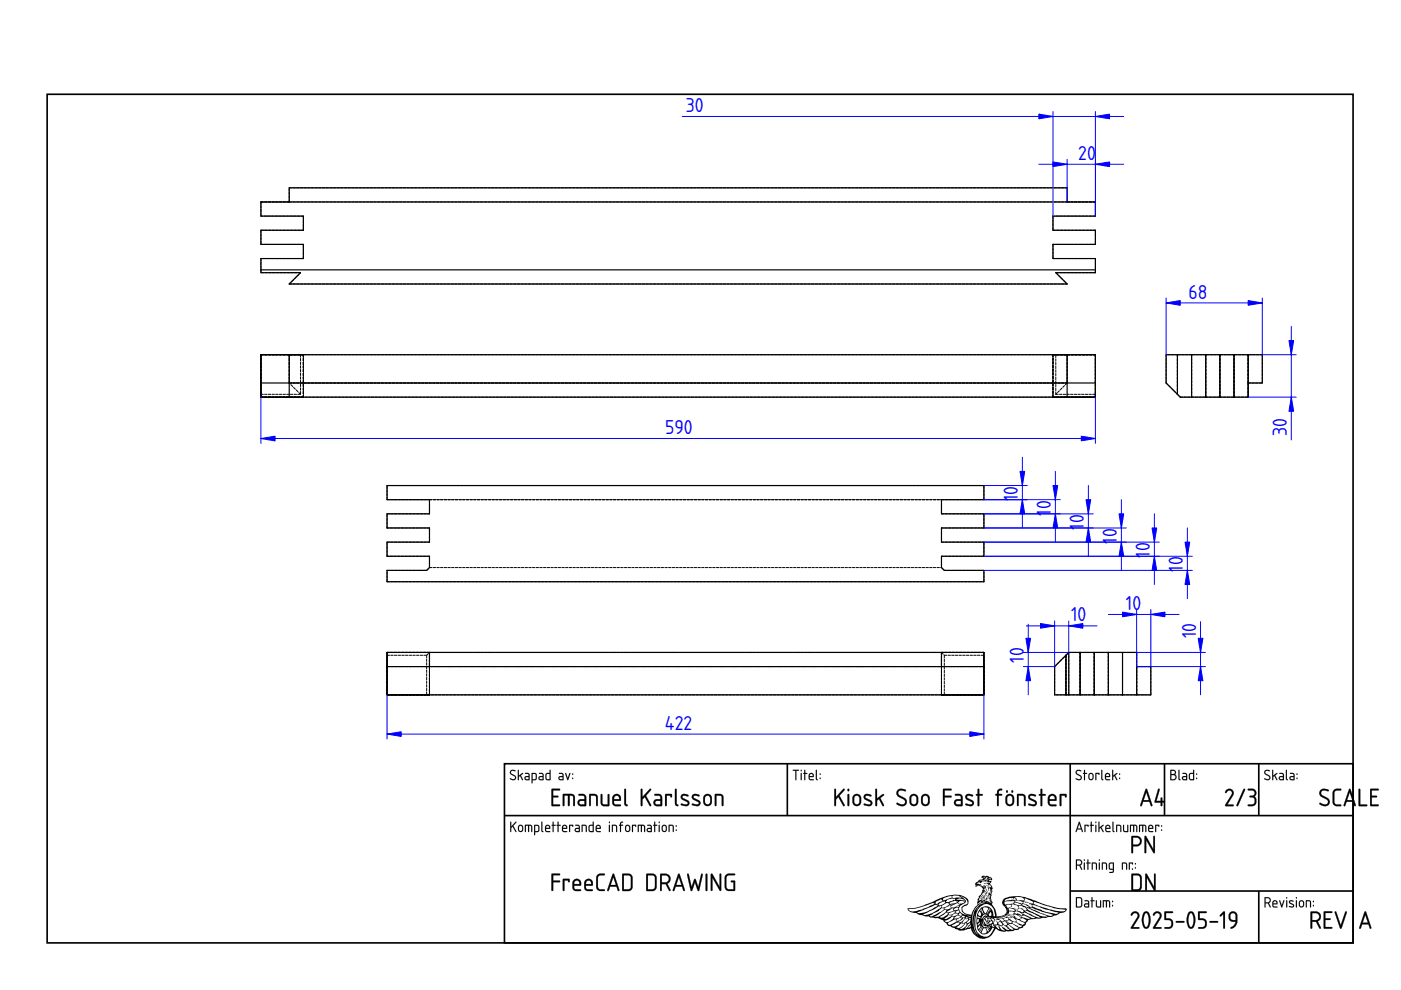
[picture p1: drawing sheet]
<svg xmlns="http://www.w3.org/2000/svg" width="297mm" height="210mm" viewBox="0 0 297 210" stroke-linecap="round" stroke-linejoin="round" font-family="sans-serif">
<defs><g id="words">
<g font-size="4" fill="#00f">
<text x="145.4" y="23.8">30</text>
<text x="228.6" y="33.9">20</text>
<text x="252" y="63.3">68</text>
<text x="141" y="92">590</text>
<text x="272.8" y="92.5" transform="rotate(-90 272.8 92.5)">30</text>
<text x="215.8" y="106.3" transform="rotate(-90 215.8 106.3)">1</text>
<text x="215.8" y="104.9" transform="rotate(-90 215.8 104.9)">0</text>
<text x="222.8" y="107.9" transform="rotate(-90 222.8 107.9)">0</text>
<text x="222.8" y="109.3" transform="rotate(-90 222.8 109.3)">1</text>
<text x="229.8" y="112.3" transform="rotate(-90 229.8 112.3)">1</text>
<text x="229.8" y="110.9" transform="rotate(-90 229.8 110.9)">0</text>
<text x="236.8" y="113.9" transform="rotate(-90 236.8 113.9)">0</text>
<text x="236.8" y="115.3" transform="rotate(-90 236.8 115.3)">1</text>
<text x="243.8" y="118.3" transform="rotate(-90 243.8 118.3)">1</text>
<text x="243.8" y="116.9" transform="rotate(-90 243.8 116.9)">0</text>
<text x="250.8" y="119.9" transform="rotate(-90 250.8 119.9)">0</text>
<text x="250.8" y="121.3" transform="rotate(-90 250.8 121.3)">1</text>
<text x="227.1" y="131.8">10</text>
<text x="238.7" y="129.3">10</text>
<text x="253.6" y="135.4" transform="rotate(-90 253.6 135.4)">10</text>
<text x="217.1" y="140.5" transform="rotate(-90 217.1 140.5)">10</text>
<text x="140.9" y="154.7">422</text>
</g>
</g></defs>
<path d="M10 20h276.9v179.9h-276.9zM107 161.9h179.9v38h-179.9zM107 172.9h179.9M166.9 161.9v11M226.9 161.9v38M246.9 161.9v11M266.9 161.9v11M226.9 188.9h60M266.9 188.9v11" fill="none" stroke="#000" stroke-width=".35"/>
<g fill="#000">
<path d="M208.4 189.7h.1l-.6 .9zM208.6 187.2h.3l.2 .3zM208.4 186.9l.4 .1zM209 187.6l.3 .1zM209 186.4h.2l-.1 .1h-.1zM209.2 189.7l-.2 .4zM209.2 188.4v.5l-.5 .5zM209.3 187.7l.4 .3zM209.6 191l.1 .2z"/>
<path d="M108.2 163.4l.3-.2h.5l.3 .2-.1 .2a.48 .48 0 0 0-.5-.1 .48 .48 0 0 0-.3 .4l1 .8-.1 .6a.76 .76 0 0 1-1.2-.3l.9 .2 .2-.3-1.1-.9zM108.3 163.4l-.2 .6 .9 .6a.35 .35 0 0 1 .2 .3 .35 .35 0 0 1-.3 .3l-.7-.2v.2a.67 .67 0 0 0 .8 .2 .67 .67 0 0 0 .4-.7l-1.1-.9 .2-.4 .8 .1a.65 .65 0 0 0-1-.1zM109.8 163.2l.2 .1v1.1l.9-.5v.2l-.5 .3 .5 1h-.2l-.4-.9-.3 .2v.7h-.2zM109.8 163.3v2.1l.2-.1v-.6l.3-.2 .4 .9h.2l-.5-1 .5-.5-.9 .6v-1.2zM111.5 164.8l.1 .4h.5v-.4zM111.5 164.8l.6-.1v.5h-.6zM111.3 163.9h.7l.3 .4v1.1h-.7a.46 .46 0 0 1-.4-.4 .46 .46 0 0 1 .4-.5h.5l-.1-.3-.7-.1zM111.3 163.9v.2l.8 .1v.4h-.5a.43 .43 0 0 0-.4 .4 .43 .43 0 0 0 .4 .4h.7v-1.1l-.3-.4zM112.9 164.1v1.1h.6v-1zM112.9 164.1l.7 .1-.1 1h-.6zM112.7 163.9h.9l.2 .4-.1 1-.8 .1-.1 .7-.1-.1zM112.7 163.9v2.2l.2-.1v-.6h.5a.95 .95 0 0 0 .3-1.4zM114.4 164.8l.1 .4h.5v-.4zM114.4 164.8l.7-.1v.5h-.7zM114.3 163.9h.7l.3 .4-.1 1.1h-.6a.46 .46 0 0 1-.5-.4 .46 .46 0 0 1 .5-.5h.4v-.3l-.7-.1zM114.3 163.9v.2l.7 .1 .1 .4h-.5a.43 .43 0 0 0-.4 .4 .43 .43 0 0 0 .4 .4h.6v-1.1l-.2-.4zM116 164.1l-.1 1 .6 .1v-1.1zM116 164.1h.5v1.1h-.3a.65 .65 0 0 1-.2-1.1zM115.7 164l.8-.1v-.6l.2-.1v2.2l-.9-.1-.2-.3zM115.8 164l-.1 1.2 .2 .2h.8v-2.1h-.2v.6zM118.7 164.8l.1 .4h.5v-.4zM118.7 164.8l.6-.1v.5h-.6zM118.5 163.9h.7l.3 .4v1.1h-.7a.46 .46 0 0 1-.4-.4 .46 .46 0 0 1 .4-.5h.5l-.1-.3-.7-.1zM118.5 163.9v.2l.8 .1v.4h-.5a.43 .43 0 0 0-.4 .4 .43 .43 0 0 0 .4 .4h.6l.1-1.1-.3-.4zM119.8 163.9l.3 .1 .3 1 .3-1h.2l-.5 1.4zM119.9 163.9l.5 1.5 .5-1.4h-.2l-.3 1-.4-1zM121.3 164.9h.2v.3h-.2zM121.3 164.9v.2h.2v-.2zM121.3 164h.2v.3h-.2zM121.3 164v.2l.2 .1v-.3z"/>
<path d="M108.3 163.4a.64 .64 0 0 1 1 .1h-.1a.49 .49 0 0 0-.6-.1 .49 .49 0 0 0-.2 .6l.7 .4a.6 .6 0 0 1 .2 .8 .6 .6 0 0 1-.9 .1l-.3-.1 .1-.2a.51 .51 0 0 0 .6 .2 .51 .51 0 0 0 .4-.5l-1-.6-.1-.3zM109.8 163.2l.2 .1v1.1l.9-.5-.5 .5 .5 1h-.2l-.4-.9-.3 .2v.7h-.2zM111.5 164.8v.4h.6v-.4zM111.3 163.9h.7l.3 .4v1.1h-.7a.44 .44 0 0 1-.4-.4 .44 .44 0 0 1 .4-.5h.5v-.3l-.8-.1zM112.9 164.1v1.1h.6l.1-1zM112.7 163.9a.77 .77 0 0 1 1 .1 .77 .77 0 0 1 .1 .9l-.2 .5h-.7v.7h-.2zM114.4 164.8l.1 .4h.5v-.4zM114.3 163.9h.7l.3 .4-.1 1.1h-.6a.44 .44 0 0 1-.4-.4 .44 .44 0 0 1 .4-.5h.4v-.3l-.7-.1zM116 164.1l-.1 .1a.63 .63 0 0 0-.1 .7 .63 .63 0 0 0 .7 .3v-1.1zM115.7 164l.8-.1v-.6l.2-.1v2.2h-.8l-.2-.2zM118.7 164.8v.4h.6v-.4zM118.5 163.9h.7l.3 .4v1.1h-.7a.44 .44 0 0 1-.4-.4 .44 .44 0 0 1 .4-.5h.5v-.3l-.8-.1zM119.9 163.9l.1 .1 .4 1 .3-1h.2l-.5 1.4zM121.3 164.9h.2v.2h-.2zM121.3 164h.2v.3h-.2z"/>
<path d="M108.2 174.2l.2 .1v1l.9-1h.2l-.7 .8 .7 1.2-.1 .1-.7-1.1-.3 .3v.8h-.2zM110.1 175.2l-.1 .7a.34 .34 0 0 0 .4 .3 .34 .34 0 0 0 .3-.4l-.1-.6zM110 175l.6-.1a.93 .93 0 0 1 0 1.5h-.4a.96 .96 0 0 1-.2-1.4zM111.3 174.9h1.2a1.25 1.25 0 0 1 .2 1.5l-.1-1.2-.2-.1h-.2l-.1 1.3-.1-.1v-1.2h-.5v1.2l-.2 .1zM113.5 175.1v1.1h.5l.1-1zM113.3 174.9a.77 .77 0 0 1 .9 .1 .77 .77 0 0 1 .2 .9l-.3 .5h-.6l-.1 .7h-.1zM114.8 174.2l.2 .1v1.7l.2 .3-.1 .1-.3-.3zM115.8 175.2v.3h.6l-.1-.4zM115.7 175a.55 .55 0 0 1 .8 0 .55 .55 0 0 1 .1 .7h-.8l.1 .5 .8 .1-.7 .1a.91 .91 0 0 1-.3-1.4zM117.2 174.2l.2 .1v.6l.4 .1-.4 .1-.1 1.3-.1-1.3-.3-.1 .3-.1zM118.2 174.2l.2 .1v.6l.5 .1-.5 .1-.1 1.3-.1-1.3-.2-.1 .2-.1zM119.4 175.2v.3h.6l-.1-.4zM119.3 175a.55 .55 0 0 1 .8 0 .55 .55 0 0 1 .1 .7h-.8l.1 .5 .8 .1-.7 .1a.91 .91 0 0 1-.3-1.4zM120.7 174.9l.8 .1-.1 .3-.1-.2h-.4l-.1 1.3zM122.1 175.8l.1 .4h.5v-.5zM122 174.9h.7l.2 .4v1.1h-.6a.44 .44 0 0 1-.5-.4 .44 .44 0 0 1 .5-.5h.4v-.3l-.7-.1zM123.3 174.9a.71 .71 0 0 1 .9 0 .71 .71 0 0 1 .2 .8l-.1 .7-.1-1.2-.7-.1v1.2l-.2 .1zM125.1 175.1l-.1 .1a.63 .63 0 0 0 0 .7 .63 .63 0 0 0 .7 .3v-1.1zM124.9 175l.8-.1v-.6l.2-.1v2.2h-.8l-.3-.2zM126.6 175.2l-.1 .3h.7l-.2-.4zM126.5 175a.55 .55 0 0 1 .7 0 .55 .55 0 0 1 .1 .7h-.8l.1 .5 .8 .1-.7 .1a.91 .91 0 0 1-.2-1.4zM129.1 174.9l.2 .1-.1 1.4zM129.1 174.4a.15 .15 0 0 1 .3 0 .15 .15 0 0 1-.3 0zM129.8 174.9a.71 .71 0 0 1 .8 0 .71 .71 0 0 1 .2 .8l-.1 .7-.1-1.2-.7-.1v1.2l-.1 .1zM131.6 174.3l.5-.1v.2l-.4 .2v.3l.4 .1-.4 .1-.1 1.3-.1-1.3-.3-.1 .3-.1zM132.9 175.2l-.2 .7a.34 .34 0 0 0 .4 .3 .34 .34 0 0 0 .3-.4l-.1-.6zM132.7 175l.6-.1a.93 .93 0 0 1 0 1.5h-.4a.96 .96 0 0 1-.2-1.4zM134 174.9l.9 .1-.1 .3-.1-.2h-.5l-.1 1.3zM135.3 174.9h1.2a1.25 1.25 0 0 1 .2 1.5l-.2-1.2-.2-.1h-.2l-.1 1.3-.1-.1v-1.2h-.5v1.2l-.2 .1zM137.4 175.8l.1 .4h.5v-.5zM137.2 174.9h.7l.3 .4v1.1h-.7a.44 .44 0 0 1-.4-.4 .44 .44 0 0 1 .4-.5h.5v-.3l-.8-.1zM138.7 174.2l.2 .1v.6l.5 .1-.5 .1-.1 1.3-.1-1.3-.2-.1 .2-.1zM139.7 174.9l.2 .1-.1 1.4zM139.7 174.4a.14 .14 0 0 1 .2 0 .14 .14 0 0 1-.2 0zM140.6 175.2l-.1 .7a.34 .34 0 0 0 .4 .3 .34 .34 0 0 0 .3-.4l-.1-.6zM140.5 175l.6-.1a.93 .93 0 0 1-.1 1.5h-.4a.96 .96 0 0 1-.1-1.4zM141.8 174.9a.71 .71 0 0 1 .8 0 .71 .71 0 0 1 .3 .8l-.1 .7-.2-1.2-.6-.1v1.2l-.2 .1zM143.3 175.9h.2v.2h-.2zM143.3 175h.2v.3h-.2z"/>
<path d="M108.2 174.2l.2 .1v1l.9-1h.2l-.7 .8 .7 1.2-.1 .1-.7-1.1-.3 .3v.8h-.2zM108.2 174.2v2.2l.2-.1v-.7l.3-.4 .7 1.2-.6-1.3 .7-.9-1.1 1.1v-1zM110.1 175.2v.8l.4 .2 .2-.2v-.7l-.2-.2zM110.1 175.1h.4l.2 .2v.7l-.2 .2-.4-.2zM110 175l.5-.1 .4 .3v.8l-.3 .4h-.4l-.4-.4v-.8zM110 175l-.1 .2-.1 .7a.53 .53 0 0 0 .6 .5 .53 .53 0 0 0 .5-.5l-.1-.9-.4-.1zM111.3 174.9l1.4 .1 .2 .3-.1 1.1-.2-.1v-1.1l-.4-.1v1.2l-.1 .1-.2-.1 .1-1.2h-.5v1.2l-.2 .1zM111.3 174.9v1.5l.2-.1v-1.2h.5l.1 1.3 .1-1.3h.4v1.2l.2 .1a1.36 1.36 0 0 0-.3-1.5zM113.5 175.1v1.1h.5l.1-1zM113.4 175.1l.7 .1-.1 1h-.6zM113.3 174.9h.8l.3 .4-.1 1-.8 .1-.2 .7-.1-.1zM113.3 174.9v2.1h.1v-.6h.5a.95 .95 0 0 0 .3-1.4zM114.8 174.2l.2 .1v1.7l.2 .3-.1 .1-.3-.3zM114.8 174.3v1.8l.1 .2 .2 .1-.1-2.1zM115.8 175.2v.3h.6l-.1-.4zM115.8 175.2l.5-.1 .2 .5h-.7zM115.7 175a.56 .56 0 0 1 .8 0 .56 .56 0 0 1 .1 .8l-.8-.1v.4l.9 .2-.7 .1a.92 .92 0 0 1-.3-1.4zM115.8 175l-.2 .4 .1 .9 .9 .1v-.2h-.7l-.1-.3v-.2h.8l-.1-.6-.4-.2zM117.2 174.2l.2 .1v.6l.4 .1-.4 .1v1.2l-.1 .1-.1-.1v-1.2l-.3-.1 .3-.1zM117.2 174.2v.7l-.2 .1 .2 .1 .1 1.3 .1-1.3 .4-.1-.4-.1v-.6zM118.2 174.2l.2 .1v.6l.5 .1-.5 .1v1.2l-.1 .1-.1-.1v-1.2l-.2-.1 .2-.1zM118.3 174.2l-.1 .7-.2 .1 .2 .1 .1 1.3 .1-1.3 .5-.1-.5-.1v-.6zM119.4 175.2v.3h.6l-.1-.4zM119.4 175.2l.5-.1 .2 .5h-.7zM119.3 175a.56 .56 0 0 1 .8 0 .56 .56 0 0 1 .1 .8l-.8-.1v.4l.9 .2-.7 .1a.92 .92 0 0 1-.3-1.4zM119.4 175l-.2 .4 .1 .9 .9 .1v-.2h-.7l-.1-.3v-.2h.8l-.1-.6-.4-.2zM120.7 174.9l.8 .1-.1 .3-.1-.2h-.4v1.2l-.1 .1-.2-.1zM120.7 174.9l.1 1.5 .1-1.3h.4l.1 .2 .1-.3zM122.1 175.8l.1 .4h.5v-.5zM122.1 175.8l.6-.1v.5h-.6zM122 174.9h.7l.3 .4-.1 1.1h-.6a.46 .46 0 0 1-.5-.4 .46 .46 0 0 1 .5-.5h.4v-.3l-.7-.1zM122 174.9v.1l.7 .2v.4h-.4a.43 .43 0 0 0-.5 .4 .43 .43 0 0 0 .5 .4h.6v-1.1l-.2-.4zM123.3 174.9h.7l.3 .1 .1 1.4-.2-.1-.1-1.1-.6-.1v1.2l-.2 .1zM123.4 174.9v1.5l.1-.1v-1.2l.7 .1 .1 1.2 .1-.7a.7 .7 0 0 0-.2-.8 .7 .7 0 0 0-.8 0zM125.1 175.1l-.1 1 .7 .1v-1.1zM125.1 175.1h.6v1.1h-.3a.65 .65 0 0 1-.3-1.1zM124.9 175l.8-.1v-.6l.2-.1v2.2l-1-.1-.1-.3zM124.9 175l-.1 1.1 .3 .3h.7v-2.2l-.1 .1v.6zM126.6 175.2l-.1 .3h.7l-.2-.4zM126.6 175.2l.4-.1 .2 .5h-.7zM126.5 175a.56 .56 0 0 1 .7 0 .56 .56 0 0 1 .1 .8l-.8-.1 .1 .4 .8 .2-.7 .1a.92 .92 0 0 1-.2-1.4zM126.5 175l-.2 .4 .1 .9 1 .1-.1-.2h-.7l-.1-.3v-.2h.9l-.1-.6-.5-.2zM129.1 174.9l.2 .1v1.3l-.1 .1-.1-.1zM129.1 174.9l.1 1.5 .1-1.4zM129.1 174.4a.15 .15 0 0 1 .3 0 .15 .15 0 0 1-.3 0zM129.1 174.2v.3h.2v-.3zM129.8 174.9h.6l.3 .1 .1 1.4-.2-.1v-1.1l-.7-.1 .1 1.2-.2 .1zM129.8 174.9v1.5l.1-.1v-1.2l.7 .1 .1 1.2 .1-.7a.7 .7 0 0 0-.2-.8 .7 .7 0 0 0-.8 0zM131.6 174.3l.5-.1v.2l-.3 .1-.1 .4 .4 .1-.4 .1v1.2l-.1 .1-.1-1.3-.3-.1 .3-.1zM131.6 174.3l-.1 .6-.3 .1 .3 .1 .1 1.3 .1-1.3 .4-.1-.4-.1v-.3l.4-.2v-.2zM132.9 175.2l-.1 .8 .4 .2 .2-.2v-.7l-.2-.2zM132.8 175.1h.4l.2 .2v.7l-.2 .2-.4-.2zM132.7 175l.5-.1 .4 .3v.8l-.3 .4h-.4l-.4-.4v-.8zM132.7 175l-.1 .2-.1 .7a.53 .53 0 0 0 .6 .5 .53 .53 0 0 0 .5-.5l-.1-.9-.4-.1zM134 174.9l.9 .1-.1 .3-.1-.2h-.5v1.2l-.1 .1-.1-.1zM134 174.9l.1 1.5 .1-1.3h.5l.1 .2 .1-.3zM135.3 174.9l1.3 .1 .2 .3v1.1l-.3-.1v-1.1l-.4-.1v1.2l-.1 .1-.1-.1v-1.2h-.5v1.2l-.2 .1zM135.3 174.9v1.5l.1-.1v-1.2h.5l.1 1.3 .1-1.3h.4l.1 1.2 .1 .1a1.36 1.36 0 0 0-.2-1.5zM137.4 175.8l.1 .4h.5v-.5zM137.4 175.8l.6-.1v.5h-.6zM137.2 174.9h.8l.2 .4v1.1h-.7a.46 .46 0 0 1-.4-.4 .46 .46 0 0 1 .4-.5h.5v-.3l-.8-.1zM137.3 174.9v.1l.7 .2v.4h-.5a.43 .43 0 0 0-.4 .4 .43 .43 0 0 0 .4 .4h.7v-1.1l-.3-.4zM138.7 174.2l.2 .1v.6l.5 .1-.5 .1v1.2l-.1 .1-.1-.1v-1.2l-.2-.1 .2-.1zM138.7 174.2v.7l-.2 .1 .2 .1 .1 1.3 .1-1.3 .4-.1-.4-.1v-.6zM139.7 174.9l.2 .1v1.3l-.1 .1-.2-.1zM139.7 174.9l.1 1.5 .1-1.4zM139.6 174.4a.15 .15 0 0 1 .3 0 .15 .15 0 0 1-.3 0zM139.7 174.2v.3h.1v-.3zM140.6 175.2v.8l.3 .2 .2-.2v-.7l-.1-.2zM140.6 175.1h.4l.2 .2v.7l-.3 .2-.4-.2zM140.5 175a.55 .55 0 0 1 .6-.1 .55 .55 0 0 1 .3 .5l-.1 .8-.3 .2h-.4l-.3-.5v-.7zM140.5 175l-.2 .2v.7a.53 .53 0 0 0 .5 .5 .53 .53 0 0 0 .6-.5l-.2-.9-.4-.1zM141.8 174.9h.6l.4 .1v1.4l-.2-.1v-1.1l-.6-.1v1.2l-.2 .1zM141.8 174.9v1.5l.2-.1v-1.2l.6 .1 .2 1.2v-.7a.7 .7 0 0 0-.2-.8 .7 .7 0 0 0-.8 0zM143.3 175.9h.2v.3l-.2-.1zM143.3 175.9v.2h.1v-.2zM143.3 175h.2v.3h-.2zM143.3 175v.2h.1v-.2z"/>
<path d="M117 167.3h1.7v.2l-.1 .1h-1.3v1.1h.9l.2 .2-.2 .2h-.9v1.5h1.3l.1 .3h-1.7zM119.4 168.4l1.7-.1a.84 .84 0 0 1 .8 1.2v1.2l-.2 .2-.2-.2v-1.8l-.2-.2h-.5v2l-.1 .2h-.2l-.1-2.2h-.7v2l-.1 .2h-.2zM122.9 169.9l-.1 .4 .2 .2 .9 .1v-.8zM122.7 168.4h1.1l.5 .5v1.9l-.2 .1h-1a.74 .74 0 0 1-.7-.7 .74 .74 0 0 1 .8-.8h.7v-.5l-.2-.2-1-.1zM125 168.4a1.44 1.44 0 0 1 1.7 .5v1.8l-.1 .2-.2-.2v-1.8l-.4-.2h-.7v2l-.2 .2a4 4 0 0 1-.1-2.5zM127.4 168.4h.3v.2v1.7l.4 .3h.7v-2.1l.2-.1 .2 .2v2.3h-1.1a.84 .84 0 0 1-.7-1.1zM130.3 168.9l-.1 .6h1.1a.58 .58 0 0 0-.3-.7 .58 .58 0 0 0-.7 .1zM130.1 168.6a.92 .92 0 0 1 1.3 0 .92 .92 0 0 1 .1 1.2h-1.3l.1 .7 1.1 .1 .3 .2-.3 .1h-.9a.89 .89 0 0 1-.7-1.2 1.14 1.14 0 0 1 .3-1.1zM132.4 167.3h.3v.1v2.9l.4 .4a.52 .52 0 0 1-.7 0 .52 .52 0 0 1 0-.7zM135.9 167.3l.3 .1v1.6l1.5-1.7h.3v.3l-1 1.1 1 1.9a.18 .18 0 0 1 0 .3 .18 .18 0 0 1-.3-.1l-1-1.8-.5 .5v1.4h-.3zM139 169.9l-.1 .4 .2 .2 .9 .1v-.8zM138.8 168.4h1.1l.5 .5v1.9l-.2 .1h-1a.74 .74 0 0 1-.7-.7 .74 .74 0 0 1 .8-.8h.7v-.5l-.2-.2-1-.1zM141.1 168.4l1.2-.1 .2 .2-.2 .6-.1-.1-.1-.3h-.7v2l-.2 .2a3.9 3.9 0 0 1-.1-2.5zM143.2 167.3h.2l.1 .1v2.9l.3 .4a.52 .52 0 0 1-.6 0 .52 .52 0 0 1-.1-.7zM144.5 168.5a1.19 1.19 0 0 1 1.5 .2l-.2 .2-.6-.2a.34 .34 0 0 0-.4 0 .34 .34 0 0 0-.1 .4l1.1 .6a.71 .71 0 0 1 .2 1 .71 .71 0 0 1-1 .2l-.6-.2v-.3h.2a.78 .78 0 0 0 1.2-.1l-.2-.3-.9-.4a.65 .65 0 0 1-.2-1.1zM146.9 168.5a1.19 1.19 0 0 1 1.4 .2l-.1 .2-.6-.2a.34 .34 0 0 0-.4 0 .34 .34 0 0 0-.1 .4l1 .6a.71 .71 0 0 1 .3 1 .71 .71 0 0 1-1 .2l-.7-.2v-.3h.2a.78 .78 0 0 0 1.3-.1l-.3-.3-.8-.4a.65 .65 0 0 1-.2-1.1zM149.6 168.8l-.1 .3v.9a.57 .57 0 0 0 .6 .6 .57 .57 0 0 0 .5-.7v-.8l-.2-.3-.4-.1zM149.4 168.5a.92 .92 0 0 1 1.5 .7 1.51 1.51 0 0 1-.3 1.5 .92 .92 0 0 1-.9 .1 .92 .92 0 0 1-.6-.8v-1zM151.6 168.4a1.44 1.44 0 0 1 1.8 .5v1.8l-.2 .2-.2-.2v-1.8l-.3-.2h-.8v2l-.2 .2a3.9 3.9 0 0 1-.1-2.5z"/>
<path d="M117 167.3h1.7v.3h-.1h-1.3v1.1h.9l.2 .2-.2 .2h-.9v1.5l1.3-.1 .1 .1v.3h-1.8zM117 167.3v3.6h1.7l-.1-.3h-1.4v-1.6h1l.2-.1-.2-.2h-1v-1.1h1.4l.1-.3zM119.4 168.3h1.7l.6 .2a3 3 0 0 1 .2 2.4h-.3l-.1-.2-.1-1.9-.6-.1v2l-.2 .2-.2-.2v-2h-.7v2l-.1 .2h-.3zM119.4 168.4v2.5l.2-.2v-2h.8l.1 2.1h.2l.1-.1v-2h.5l.2 .2 .1 1.8 .1 .2 .2-.2v-1.2a.82 .82 0 0 0-.8-1.1zM122.9 169.9v.4l.1 .2 .9 .1v-.8zM122.9 169.9l1-.1v.8l-1-.1-.1-.3zM122.7 168.4l1.1-.1 .5 .6v1.9l-.2 .2h-1a.76 .76 0 0 1-.7-.8 .76 .76 0 0 1 .8-.8h.7v-.5l-.2-.2h-1zM122.7 168.4v.2l1 .1 .2 .2v.6h-.7a.71 .71 0 0 0-.7 .7 .71 .71 0 0 0 .6 .7l1.1-.1v-1.9l-.4-.5zM124.9 168.4l1.1-.1 .6 .3a3.5 3.5 0 0 1 .1 2.3h-.3v-.2l-.1-1.9-1-.1v2l-.1 .2h-.3zM125 168.4v2.4l.2-.1v-2h.8l.4 .2v1.8l.2 .2 .1-.2v-1.3a.8 .8 0 0 0-.7-1zM127.4 168.4h.3l.1 1.9 .3 .2 .7 .1v-2.1l.2-.2 .2 .3v2.3l-1.1 .1-.6-.3a3.6 3.6 0 0 1-.1-2.3zM127.4 168.4a3.7 3.7 0 0 0 .2 2.3l.5 .2h1l.1-2.3-.2-.2-.1 .1v2.1h-.8l-.4-.3v-1.7v-.2zM130.3 168.9l-.1 .6h1.1a.55 .55 0 0 0-.3-.7 .55 .55 0 0 0-.7 .1zM130.3 168.9l.3-.2 .5 .1 .2 .7h-1.1zM130.1 168.6a.94 .94 0 0 1 1.3 0 .94 .94 0 0 1 .1 1.2h-1.3l.2 .7h1l.3 .3-.3 .2h-.9a.92 .92 0 0 1-.7-1.3 1.08 1.08 0 0 1 .3-1.1zM130.1 168.6a2.22 2.22 0 0 0-.1 2.1l.5 .2h.9l.2-.1-.2-.2-1.1-.1-.2-.4v-.3l1.5-.1v-.7l-.2-.4-.7-.2zM132.4 167.3h.3v.1v2.9l.4 .4a.54 .54 0 0 1-.7 0 .54 .54 0 0 1-.1-.7zM132.4 167.3v.1a8.4 8.4 0 0 0 .1 3.3l.4 .2 .2-.2-.4-.4v-2.9zM135.9 167.3h.3v.1v1.6l1.5-1.7a.21 .21 0 0 1 .3 0 .21 .21 0 0 1 0 .3l-1 1.1 1.1 2.1-.2 .2-.2-.2-1-1.8-.5 .5v1.2l-.2 .2-.2-.2zM135.9 167.3v3.5h.3v-.1v-1.2l.5-.6 1 1.9 .2 .1 .1-.2-1.1-2 1.1-1.1v-.3h-.3l-1.5 1.7v-1.6zM139 169.9l-.1 .4 .2 .2 .9 .1v-.8zM139 169.9l1-.1v.8l-1-.1-.1-.3zM138.8 168.4l1.1-.1 .5 .6v1.9l-.2 .2h-1a.76 .76 0 0 1-.7-.8 .76 .76 0 0 1 .8-.8h.7v-.5l-.2-.2h-1zM138.8 168.4v.2l1 .1 .2 .2v.6h-.7a.71 .71 0 0 0-.7 .7 .71 .71 0 0 0 .6 .7l1.1-.1v-1.9l-.4-.5zM141 168.4l1.3-.1 .2 .2v.5l-.2 .1-.1-.1-.1-.3h-.7v2l-.2 .2-.2-.2zM141.1 168.4a4.3 4.3 0 0 0 .1 2.5l.1-.2v-2h.8l.2 .3 .2-.5-.2-.1zM143.1 167.3h.3l.1 .1v2.9l.4 .4a.54 .54 0 0 1-.7 0 .54 .54 0 0 1-.1-.7zM143.2 167.3l-.1 .1a8.4 8.4 0 0 0 .2 3.3l.3 .2 .2-.2-.4-.4v-2.9zM144.5 168.5a1.2 1.2 0 0 1 1.5 .2l-.2 .2a.82 .82 0 0 0-1.1 .1l.2 .2 .9 .5a.68 .68 0 0 1 .3 .8 .68 .68 0 0 1-.8 .4l-.9-.2 .1-.3 1 .1 .3-.1-.1-.3-1-.5a.68 .68 0 0 1-.2-1.1zM144.5 168.5l-.1 .5 .1 .4 1.1 .6 .2 .3-.2 .3-1.1-.2-.1 .2a1.8 1.8 0 0 0 1.5 .2 .61 .61 0 0 0 .3-.6 .61 .61 0 0 0-.4-.5l-.9-.4-.2-.3a.62 .62 0 0 1 1-.2h.2v-.3l-.9-.1zM146.8 168.5a1.2 1.2 0 0 1 1.6 .2l-.2 .2a.82 .82 0 0 0-1.1 .1l.1 .2 .9 .5a.68 .68 0 0 1 .4 .8 .68 .68 0 0 1-.9 .4l-.9-.2 .1-.3 1 .1 .3-.1v-.3l-1-.5a.68 .68 0 0 1-.3-1.1zM146.9 168.5l-.2 .5 .2 .4 1 .6 .3 .3-.3 .3-1.1-.2-.1 .2a1.8 1.8 0 0 0 1.5 .2 .61 .61 0 0 0 .3-.6 .61 .61 0 0 0-.4-.5l-.9-.4-.2-.3a.62 .62 0 0 1 1-.2h.3l-.1-.3-.9-.1zM149.6 168.8l-.1 .3v.9l.2 .5a.56 .56 0 0 0 .9-.6l-.1-.8-.1-.2-.4-.2zM149.6 168.8l.4-.1 .5 .3 .1 .9-.3 .6a.57 .57 0 0 1-.5 0 .57 .57 0 0 1-.4-.5l.1-.9zM149.4 168.5a.92 .92 0 0 1 1-.1 .92 .92 0 0 1 .6 .8 1.54 1.54 0 0 1-.3 1.5l-.7 .2-.6-.2a1.81 1.81 0 0 1 0-2.2zM149.5 168.6l-.4 .6a1.4 1.4 0 0 0 .5 1.6 .89 .89 0 0 0 1.3-.8v-1l-.2-.4-.7-.2zM151.6 168.4l1.1-.1 .5 .3a3.5 3.5 0 0 1 .2 2.3h-.3l-.1-.2-.1-1.9-1-.1v2v.2h-.3zM151.6 168.4v2.4l.3-.1v-2h.8l.3 .2 .1 1.8 .1 .2 .2-.2v-1.3a.8 .8 0 0 0-.7-1z"/>
<path d="M168.1 163.2h1.2l.1 .1-.6 .1 .1 1.9-.2 .1-.1-.1v-1.9h-.5zM168.1 163.2v.2h.5l.1 2 .1-2 .6-.1zM169.8 163.9l.2 .1v1.3l-.1 .1-.1-.1zM169.8 163.9l.1 1.5 .1-1.4zM169.7 163.4a.2 .2 0 0 1 .4 0 .2 .2 0 0 1-.4 0zM169.8 163.2v.3h.1v-.3zM170.5 163.2l.2 .1v.6l.5 .1-.5 .1v1.2l-.1 .1-.1-.1v-1.2l-.2-.1 .2-.1zM170.6 163.3l-.1 .6-.2 .1 .2 .1 .1 1.3 .1-1.3 .5-.1-.5-.1v-.6zM171.7 164.2v.3h.6l-.2-.4zM171.7 164.2l.5-.1 .2 .5h-.7zM171.6 164a.55 .55 0 0 1 .8 0 .55 .55 0 0 1 0 .8h-.7v.3l.9 .2-.7 .1a.92 .92 0 0 1-.3-1.4zM171.6 164l-.1 .4 .1 .9 .9 .1v-.1l-.7-.1-.2-.3v-.2h.9l-.1-.6-.4-.2zM173 163.2l.2 .1v1.7l.2 .3-.1 .1-.3-.3zM173 163.3v1.8l.1 .2 .2 .1-.1-2.1zM173.8 164.9h.2v.3h-.2zM173.8 164.9v.2h.2v-.2zM173.8 164h.2v.3h-.2zM173.8 164v.2l.2 .1v-.3z"/>
<path d="M168.1 163.2l1.3 .1-.6 .1-.1 2-.1-2h-.5zM169.8 163.9l.2 .1-.1 1.4zM169.8 163.4a.14 .14 0 0 1 .2 0 .14 .14 0 0 1-.2 0zM170.5 163.2l.2 .1v.6l.5 .1-.5 .1-.1 1.3-.1-1.3-.2-.1 .2-.1zM171.7 164.2v.3h.6l-.1-.4zM171.6 164a.55 .55 0 0 1 .8 0 .55 .55 0 0 1 0 .8h-.7l.1 .4 .8 .1-.7 .1a.91 .91 0 0 1-.3-1.4zM173 163.2l.2 .1v1.7l.2 .3-.1 .1-.3-.3zM173.8 164.9h.2v.2h-.2zM173.8 164h.2v.3h-.2z"/>
<path d="M176.9 167.3l.3 .1v1.6l1.6-1.7h.2v.3l-1 1.1 1.1 1.9a.18 .18 0 0 1-.1 .3 .18 .18 0 0 1-.2-.1l-1.1-1.8-.5 .5v1.4h-.3zM179.7 168.4h.3v.1v2.2l-.1 .2-.2-.2zM179.7 167.5a.24 .24 0 0 1 .4 0 .24 .24 0 0 1-.4 0zM181.3 168.8l-.2 .3v.9a.57 .57 0 0 0 .6 .6 .57 .57 0 0 0 .5-.7v-.8l-.2-.3-.3-.1zM181.1 168.5a.92 .92 0 0 1 1.5 .7 1.51 1.51 0 0 1-.3 1.5 .92 .92 0 0 1-1 .1 .92 .92 0 0 1-.6-.8l.1-1zM183.3 168.5a1.19 1.19 0 0 1 1.5 .2l-.2 .2-.6-.2a.34 .34 0 0 0-.4 0 .34 .34 0 0 0-.1 .4l1.1 .6a.71 .71 0 0 1 .2 1 .71 .71 0 0 1-1 .2l-.6-.2v-.3h.2a.78 .78 0 0 0 1.2-.1l-.2-.3-.9-.4a.65 .65 0 0 1-.2-1.1zM185.6 167.3h.3v.1v1.9l1.2-.9h.3v.3l-.8 .5 .8 1.5v.2l-.3-.1-.7-1.4-.4 .3-.1 1.2h-.3zM190.3 167.5a1.41 1.41 0 0 1 1.8 .1l-.2 .2a.92 .92 0 0 0-1.5 .4l.4 .5a1.9 1.9 0 0 1 1.4 1 1.07 1.07 0 0 1-.5 1.2 1.07 1.07 0 0 1-1.2-.2l-.4-.2 .1-.3a1.19 1.19 0 0 0 1.7 0 .58 .58 0 0 0-.4-.7l-1.3-.9-.1-.4zM193.4 168.8l-.2 .3v.9a.57 .57 0 0 0 .6 .6 .57 .57 0 0 0 .5-.7v-.8l-.2-.3-.3-.1zM193.2 168.5a.92 .92 0 0 1 1.5 .7 1.51 1.51 0 0 1-.3 1.5 .92 .92 0 0 1-1 .1 .92 .92 0 0 1-.6-.8l.1-1zM195.8 168.8l-.1 .3-.1 .9a.57 .57 0 0 0 .6 .6 .57 .57 0 0 0 .6-.7l-.1-.8-.1-.3-.4-.1zM195.6 168.5a.92 .92 0 0 1 1.5 .7 1.51 1.51 0 0 1-.3 1.5 .92 .92 0 0 1-1 .1 .92 .92 0 0 1-.5-.8v-1zM200 167.3l1.6-.1 .2 .2-.2 .2h-1.3v1.1h1.3l.2 .2-.2 .2h-1.3v1.6l-.2 .2-.2-.2zM202.7 169.9l-.1 .4 .3 .2 .8 .1v-.8zM202.5 168.4h1.1l.5 .5v1.9l-.2 .1h-.9a.74 .74 0 0 1-.7-.7 .74 .74 0 0 1 .7-.8h.7v-.5l-.2-.2-1-.1zM204.8 168.5a1.19 1.19 0 0 1 1.5 .2l-.2 .2-.6-.2a.34 .34 0 0 0-.4 0 .34 .34 0 0 0 0 .4l1 .6a.71 .71 0 0 1 .3 1 .71 .71 0 0 1-1 .2l-.7-.2v-.3h.2a.78 .78 0 0 0 1.2-.1l-.2-.3-.9-.4a.65 .65 0 0 1-.2-1.1zM207.3 167.3h.3v.1v1h.6l.2 .1-.2 .2h-.6v2l-.2 .2-.1-.2v-2l-.4-.2 .4-.1zM211.6 167.5l.3-.3 .5 .1v.2l-.6 .3-.1 .5h.6l.2 .2-.2 .2h-.6v2l-.1 .2-.2-.2v-2l-.4-.2 .4-.2zM214.5 167.6h.3v.4h-.3zM213.4 167.6h.2v.4h-.2zM213.7 168.8l-.2 .3v.9a.57 .57 0 0 0 .6 .6 .57 .57 0 0 0 .6-.7l-.1-.8-.1-.3-.4-.1zM213.5 168.5a.92 .92 0 0 1 1.5 .7 1.51 1.51 0 0 1-.3 1.5 .92 .92 0 0 1-1 .1 .92 .92 0 0 1-.5-.8v-1zM215.7 168.4a1.44 1.44 0 0 1 1.7 .5l.1 1.8-.2 .2-.2-.2v-1.8l-.3-.2h-.8v2l-.2 .2a3.9 3.9 0 0 1-.1-2.5zM218.2 168.5a1.19 1.19 0 0 1 1.5 .2l-.2 .2-.6-.2a.34 .34 0 0 0-.4 0 .34 .34 0 0 0-.1 .4l1 .6a.71 .71 0 0 1 .3 1 .71 .71 0 0 1-1 .2l-.7-.2v-.3h.3a.78 .78 0 0 0 1.2-.1l-.2-.3-.9-.4a.65 .65 0 0 1-.2-1.1zM220.7 167.3h.2l.1 .1v1h.5l.2 .1-.2 .2h-.5v2l-.2 .2-.2-.2v-2l-.3-.2 .3-.1zM222.7 168.9l-.2 .6h1.2a.58 .58 0 0 0-.3-.7 .58 .58 0 0 0-.7 .1zM222.5 168.6a.92 .92 0 0 1 1.2 0 .92 .92 0 0 1 .1 1.2h-1.3l.2 .7 1.1 .1 .2 .2-.2 .1h-.9a.89 .89 0 0 1-.7-1.2 1.14 1.14 0 0 1 .3-1.1zM224.7 168.4l1.2-.1 .2 .2-.1 .6-.2-.1v-.3h-.8v2l-.2 .2a3.9 3.9 0 0 1-.1-2.5z"/>
<path d="M176.9 167.3h.3l.1 .1-.1 1.6 1.5-1.7a.21 .21 0 0 1 .4 0 .21 .21 0 0 1-.1 .3l-1 1.1 1.1 2.1-.2 .2-.2-.2-1-1.8-.5 .5 .1 1.2-.2 .2-.2-.2zM176.9 167.3v3.5h.3v-.1v-1.2l.5-.6 1.1 1.9 .2 .1 .1-.2-1.1-2 1-1.1v-.3h-.2l-1.6 1.7v-1.6zM179.7 168.4h.3l.1 .1v2.2l-.2 .2-.2-.2zM179.8 168.4l-.1 2.3 .2 .2 .1-.2v-2.2zM179.7 167.5a.26 .26 0 0 1 .5 0 .26 .26 0 0 1-.5 0zM179.8 167.3v.4h.2v-.4zM181.3 168.8l-.2 .3v.9l.3 .5a.56 .56 0 0 0 .8-.6v-.8l-.2-.2-.3-.2zM181.3 168.8l.4-.1 .5 .3v.9l-.2 .6a.57 .57 0 0 1-.6 0 .57 .57 0 0 1-.3-.5v-.9zM181.1 168.5a.94 .94 0 0 1 1.5 .7 1.54 1.54 0 0 1-.3 1.5l-.6 .2-.7-.2a1.81 1.81 0 0 1 .1-2.2zM181.1 168.6l-.3 .6a1.4 1.4 0 0 0 .4 1.6 .89 .89 0 0 0 1.3-.8v-1l-.2-.4-.7-.2zM183.3 168.5a1.2 1.2 0 0 1 1.5 .2l-.2 .2a.82 .82 0 0 0-1.1 .1l.2 .2 .9 .5a.68 .68 0 0 1 .3 .8 .68 .68 0 0 1-.8 .4l-1-.2 .2-.3 .9 .1 .3-.1v-.3l-1-.5a.68 .68 0 0 1-.2-1.1zM183.3 168.5l-.2 .5 .2 .4 1.1 .6 .2 .3-.2 .3-1.1-.2-.2 .2a1.8 1.8 0 0 0 1.6 .2h-.1a.61 .61 0 0 0 .3-.6 .61 .61 0 0 0-.4-.5l-.9-.4-.2-.3a.62 .62 0 0 1 1.1-.2h.2l-.1-.3-.8-.1zM185.6 167.3h.3l.1 .1-.1 1.9 1.2-.9h.3v.3l-.8 .5 .8 1.4v.3l-.3-.1-.7-1.4-.4 .3-.1 1.2h-.3zM185.6 167.3v3.6l.3-.2v-1l.5-.3 .7 1.4 .3 .1-.8-1.7 .8-.5v-.3h-.3l-1.2 .9v-1.9zM190.3 167.5l.4-.3 .9 .1 .5 .2v.2l-.2 .1a.91 .91 0 0 0-1.5 .4l.4 .5a1.92 1.92 0 0 1 1.5 1v.6l-.3 .4a1.47 1.47 0 0 1-2-.3l.2-.2 1.1 .3h.3l.3-.3a.55 .55 0 0 0-.4-.7l-1.3-.8-.2-.5zM190.3 167.5a.91 .91 0 0 0 .3 1.5l.9 .5a.64 .64 0 0 1 .3 .9 .64 .64 0 0 1-1 .1l-.6-.3-.1 .2 .1 .2a1.13 1.13 0 0 0 1.3 .3 1.13 1.13 0 0 0 .7-1.2l-.5-.6-.9-.4a.56 .56 0 0 1-.3-.9l.3-.2 1.1 .1 .2-.1a1.41 1.41 0 0 0-1.8-.1zM193.4 168.8l-.2 .3v.9l.3 .5a.56 .56 0 0 0 .8-.6v-.8l-.2-.2-.3-.2zM193.4 168.8l.4-.1 .5 .3v.9l-.2 .6a.57 .57 0 0 1-.6 0 .57 .57 0 0 1-.3-.5v-.9zM193.2 168.5a.92 .92 0 0 1 .9-.1 .92 .92 0 0 1 .6 .8 1.54 1.54 0 0 1-.3 1.5l-.7 .2-.6-.2a1.81 1.81 0 0 1 .1-2.2zM193.2 168.6l-.3 .6a1.4 1.4 0 0 0 .4 1.6 .89 .89 0 0 0 1.3-.8v-1l-.2-.4-.7-.2zM195.8 168.8l-.1 .3v.9l.2 .5a.56 .56 0 0 0 .8-.6v-.8l-.1-.2-.4-.2zM195.8 168.8l.4-.1 .5 .3 .1 .9-.3 .6a.57 .57 0 0 1-.6 0 .57 .57 0 0 1-.3-.5v-.9zM195.6 168.5a.94 .94 0 0 1 1.5 .7 1.54 1.54 0 0 1-.3 1.5l-.6 .2-.6-.2a1.81 1.81 0 0 1 0-2.2zM195.6 168.6l-.3 .6a1.4 1.4 0 0 0 .5 1.6 .89 .89 0 0 0 1.3-.8v-1l-.3-.4-.6-.2zM200 167.3l1.6-.1 .2 .2-.2 .2h-1.3v1.1h1.3l.2 .2-.2 .2h-1.3v1.6l-.2 .2-.2-.2zM200 167.3v3.4l.1 .2 .2-.2v-1.7h1.3l.1-.1-.1-.2h-1.3v-1.1h1.3l.1-.2-.1-.1zM202.7 169.9v.4l.2 .2 .8 .1v-.8zM202.7 169.9l1.1-.1v.8l-1.1-.1-.1-.3zM202.5 168.4l1.1-.1 .5 .6v1.9l-.2 .2h-.9a.76 .76 0 0 1-.8-.8 .76 .76 0 0 1 .8-.8h.7v-.5l-.2-.2h-1zM202.5 168.4v.2l1 .1 .2 .2 .1 .6h-.8a.71 .71 0 0 0-.7 .7 .71 .71 0 0 0 .7 .7l1.1-.1v-1.9l-.5-.5zM204.8 168.5a1.2 1.2 0 0 1 1.5 .2l-.2 .2a.82 .82 0 0 0-1.1 .1l.2 .2 .9 .5a.68 .68 0 0 1 .4 .8 .68 .68 0 0 1-.9 .4l-.9-.2 .1-.3 1 .1 .3-.1v-.3l-1.1-.5a.68 .68 0 0 1-.2-1.1zM204.8 168.5l-.1 .5 .1 .4 1.1 .6 .3 .3-.3 .3-1.1-.2-.1 .2a1.8 1.8 0 0 0 1.5 .2 .61 .61 0 0 0 .3-.6 .61 .61 0 0 0-.4-.5l-.9-.4-.2-.3a.62 .62 0 0 1 1-.2h.2v-.3l-.9-.1zM207.3 167.3h.3l.1 .1-.1 1 .6-.1 .2 .2-.2 .2h-.6l.1 2-.3 .3-.2-.3 .1-2h-.4v-.2v-.1h.4zM207.3 167.3v1.1l-.4 .1 .4 .2v2l.1 .2 .2-.2v-2l.7-.2-.1-.1h-.6v-1zM211.6 167.4l.3-.2 .6 .1v.3l-.6 .1-.2 .6h.6l.2 .2-.2 .2h-.6l.1 2-.2 .2-.2-.2v-2h-.3l-.1-.2 .1-.1 .3-.1v-.5zM211.6 167.5l-.2 .9-.3 .1 .3 .2v2l.2 .2 .1-.2v-2h.6l.2-.2-.2-.1h-.6l.1-.6 .6-.3v-.2h-.5zM214.5 167.6l.3 .1v.3l-.3 .1zM214.5 167.6v.4h.2v-.4zM213.3 167.6h.3l.1 .4-.3 .1zM213.4 167.6v.4h.2v-.4zM213.7 168.8l-.1 .3-.1 .9 .3 .5a.56 .56 0 0 0 .8-.6v-.8l-.1-.2-.4-.2zM213.7 168.8l.4-.1 .5 .3 .1 .9-.3 .6a.57 .57 0 0 1-.6 0 .57 .57 0 0 1-.3-.5v-.9zM213.5 168.5a.92 .92 0 0 1 1-.1 .92 .92 0 0 1 .5 .8 1.54 1.54 0 0 1-.3 1.5l-.6 .2-.6-.2a1.81 1.81 0 0 1 0-2.2zM213.5 168.6l-.3 .6a1.4 1.4 0 0 0 .5 1.6 .89 .89 0 0 0 1.3-.8l-.1-1-.2-.4-.6-.2zM215.7 168.4l1-.1 .6 .3a3.5 3.5 0 0 1 .1 2.3h-.3v-.2l-.1-1.9-1-.1v2l-.1 .2h-.2zM215.7 168.4v2.4l.2-.1v-2h.9l.3 .2v1.8l.2 .2 .1-.2v-1.3a.8 .8 0 0 0-.7-1zM218.2 168.5a1.2 1.2 0 0 1 1.5 .2l-.2 .2a.82 .82 0 0 0-1.1 .1l.2 .2 .8 .5a.68 .68 0 0 1 .4 .8 .68 .68 0 0 1-.9 .4l-.9-.2 .2-.3 .9 .1 .3-.1v-.3l-1-.5a.68 .68 0 0 1-.2-1.1zM218.2 168.5l-.2 .5 .2 .4 1.1 .6 .2 .3-.2 .3-1.1-.2-.2 .2a1.8 1.8 0 0 0 1.6 .2h-.1a.61 .61 0 0 0 .3-.6 .61 .61 0 0 0-.4-.5l-.9-.4-.2-.3a.62 .62 0 0 1 1-.2h.3l-.1-.3-.8-.1zM220.6 167.3h.3l.1 .1v1l.5-.1 .2 .2-.2 .2h-.5v2l-.2 .3-.2-.3v-2h-.3l-.1-.2 .1-.1h.3zM220.7 167.3l-.1 1.1-.3 .1 .3 .2v2l.2 .2 .1-.2v-2l.8-.2-.2-.1h-.6v-1zM222.7 168.9l-.2 .6h1.1a.55 .55 0 0 0-.2-.7 .55 .55 0 0 0-.7 .1zM222.6 168.9l.3-.2 .5 .1 .3 .7h-1.2zM222.5 168.6a.92 .92 0 0 1 1.3 0 .92 .92 0 0 1 0 1.2h-1.3l.2 .7h1.1l.2 .3-.2 .2h-.9a.92 .92 0 0 1-.8-1.3 1.17 1.17 0 0 1 .4-1.1zM222.5 168.6a2.22 2.22 0 0 0-.1 2.1l.5 .2h.9l.2-.1-.2-.2-1.1-.1-.2-.4v-.3l1.4-.1 .1-.7-.2-.4-.7-.2zM224.7 168.4l1.2-.1 .3 .2-.1 .5-.1 .1-.2-.1v-.3h-.8l.1 2-.3 .2-.2-.2zM224.7 168.4a4.3 4.3 0 0 0 .1 2.5l.2-.2v-2h.8l.2 .3 .1-.5-.2-.1z"/>
<path d="M228.2 163.4l.2-.2h.6l.2 .2v.2a.48 .48 0 0 0-.6-.1 .48 .48 0 0 0-.3 .4l1 .8-.1 .6a.76 .76 0 0 1-1.1-.3l.8 .2 .2-.3-1-.9zM228.2 163.4l-.1 .6 .8 .6a.35 .35 0 0 1 .3 .3 .35 .35 0 0 1-.4 .3l-.6-.2-.1 .2a.67 .67 0 0 0 .8 .2 .67 .67 0 0 0 .4-.7l-1-.9 .1-.4 .8 .1a.65 .65 0 0 0-1-.1zM229.8 163.2l.3 .1-.1 .6 .5 .1-.5 .1 .1 1.2-.2 .1-.1-.1v-1.2l-.2-.1 .2-.1zM229.9 163.3l-.1 .6-.2 .1 .2 .1 .1 1.3 .1-1.3 .5-.1-.5-.1v-.6zM231.1 164.2l-.1 .8 .4 .2 .2-.2v-.7l-.2-.2zM231.1 164.2l.3-.1 .2 .2v.7l-.2 .2-.4-.2zM231 164a.55 .55 0 0 1 .5-.1 .55 .55 0 0 1 .4 .5l-.1 .8-.3 .2h-.4l-.4-.5 .1-.7zM231 164l-.2 .2v.7a.53 .53 0 0 0 .5 .5 .53 .53 0 0 0 .5-.5l-.1-.9-.4-.1zM232.3 163.9l.8 .1-.1 .3-.1-.2h-.5l.1 1.2-.2 .1-.1-.1zM232.3 163.9v1.5l.1-1.3h.5l.1 .2 .1-.3zM233.5 163.2l.2 .1v1.7l.2 .3-.1 .1-.3-.3zM233.5 163.3v1.8l.1 .2 .2 .1-.1-2.1zM234.6 164.2l-.1 .3h.7l-.2-.4zM234.6 164.2l.4-.1 .2 .5h-.7zM234.5 164a.55 .55 0 0 1 .7 0 .55 .55 0 0 1 .1 .8h-.8l.1 .3 .8 .2-.7 .1a.92 .92 0 0 1-.2-1.4zM234.5 164l-.2 .4 .1 .9 .9 .1v-.1l-.7-.1-.1-.3v-.2h.8l-.1-.6-.4-.2zM235.8 163.2l.2 .1v1.1l.9-.5v.2l-.5 .3 .5 1h-.2l-.4-.9-.3 .2v.7h-.2zM235.8 163.3v2.1l.2-.1v-.6l.3-.2 .4 .9h.2l-.5-1 .5-.5-.9 .6v-1.2zM237.3 164.9h.2v.3h-.2zM237.3 164.9v.2h.2l-.1-.2zM237.3 164h.2v.3h-.2zM237.3 164v.2l.2 .1v-.3z"/>
<path d="M228.2 163.4a.64 .64 0 0 1 1 .1 .49 .49 0 0 0-.6-.1 .49 .49 0 0 0-.3 .6l.7 .4a.6 .6 0 0 1 .3 .8 .6 .6 0 0 1-1 .1l-.2-.1 .1-.2a.51 .51 0 0 0 .6 .2 .51 .51 0 0 0 .3-.5l-.9-.6-.2-.3zM229.9 163.2l.1 .1v.6l.5 .1-.5 .1-.1 1.3-.1-1.3-.2-.1 .2-.1zM231.1 164.2l-.1 .7a.34 .34 0 0 0 .3 .3 .34 .34 0 0 0 .4-.4l-.2-.6zM231 164l.6-.1a.93 .93 0 0 1-.1 1.5h-.4a.96 .96 0 0 1-.1-1.4zM232.3 163.9l.8 .1-.1 .3-.1-.2h-.5l-.1 1.3zM233.5 163.2l.2 .1v1.7l.2 .3-.1 .1-.3-.3zM234.6 164.2l-.1 .3h.7l-.2-.4zM234.5 164a.55 .55 0 0 1 .7 0 .55 .55 0 0 1 .1 .8h-.8l.1 .4 .8 .1-.7 .1a.91 .91 0 0 1-.2-1.4zM235.8 163.2l.2 .1v1.1l.9-.5-.5 .5 .5 1h-.2l-.4-.9-.3 .2v.7h-.2zM237.3 164.9h.2v.2h-.2zM237.3 164h.2v.3h-.2z"/>
<path d="M228.8 174.2l.1 .1 .7 2-.1 .1-.3-.5h-.8l-.2 .5-.2-.1zM228.8 174.2l-.7 2.1h.2l.1-.5h.8l.3 .6 .1-.1-.7-2zM228.8 174.7l-.3 1h.7zM228.8 174.6l.4 1.1h-.7zM229.9 174.9l.9 .1-.1 .3-.1-.2h-.5l.1 1.2-.2 .1-.1-.1zM230 174.9v1.5l.1-1.3h.5l.1 .2 .1-.3zM231.3 174.2l.2 .1v.6l.4 .1-.4 .1v1.2l-.1 .1-.1-.1v-1.2l-.3-.1 .3-.1zM231.3 174.2v.7l-.2 .1 .2 .1 .1 1.3 .1-1.3 .4-.1-.4-.1v-.6zM232.2 174.9l.3 .1v1.3l-.2 .1-.1-.1zM232.3 174.9v1.5l.1-1.4zM232.2 174.4a.15 .15 0 0 1 .3 0 .15 .15 0 0 1-.3 0zM232.3 174.2v.3h.1v-.3zM232.9 174.2l.2 .1v1.1l.9-.5v.2l-.5 .3 .5 1h-.2l-.4-.9-.3 .2v.7h-.2zM232.9 174.3v2.1l.2-.1v-.6l.3-.2 .4 .9h.2l-.5-1 .5-.5-.9 .6v-1.2zM234.6 175.2l-.1 .3h.7l-.2-.4zM234.6 175.2l.4-.1 .2 .5h-.7zM234.5 175a.56 .56 0 0 1 .8 0 .56 .56 0 0 1 0 .8l-.8-.1 .1 .4 .9 .2-.7 .1a.92 .92 0 0 1-.3-1.4zM234.5 175l-.2 .4 .2 .9 .9 .1v-.2h-.8l-.1-.3v-.2h.9l-.1-.6-.4-.2zM235.9 174.2l.2 .1v1.7l.2 .3-.1 .1-.4-.3zM235.9 174.3v1.8v.2l.3 .1-.1-2.1zM236.7 174.9h.6l.3 .1 .1 1.4-.2-.1v-1.1l-.7-.1 .1 1.2-.2 .1zM236.7 174.9v1.5l.1-.1v-1.2l.7 .1 .1 1.2 .1-.7a.7 .7 0 0 0-.2-.8 .7 .7 0 0 0-.8 0zM238.1 174.9l.2 .1v1.1l.7 .1v-1.2l.2-.1v1.5h-.7l-.3-.1zM238.1 174.9l.1 1.4 1 .1v-1.5l-.2 .1v1.2h-.5l-.2-.1v-1.1zM239.6 174.9l1.4 .1 .1 .3v1.1l-.2-.1-.1-1.1-.3-.1v1.2l-.1 .1-.2-.1v-1.2h-.4v1.2l-.2 .1zM239.6 174.9v1.5l.2-.1v-1.2h.5l.1 1.3v-1.3h.5v1.2l.2 .1a1.36 1.36 0 0 0-.3-1.5zM241.5 174.9l1.4 .1 .2 .3-.1 1.1-.2-.1v-1.1l-.4-.1v1.2l-.1 .1-.2-.1 .1-1.2h-.5v1.2l-.2 .1zM241.5 174.9v1.5l.2-.1v-1.2h.5l.1 1.3 .1-1.3h.4v1.2l.2 .1a1.36 1.36 0 0 0-.3-1.5zM243.7 175.2l-.1 .3h.7l-.2-.4zM243.7 175.2l.4-.1 .2 .5h-.7zM243.6 175a.55 .55 0 0 1 .8 0 .55 .55 0 0 1 0 .8l-.8-.1 .1 .4 .8 .2-.6 .1a.92 .92 0 0 1-.3-1.4zM243.6 175l-.2 .4 .1 .9 1 .1v-.2h-.8l-.1-.3v-.2h.9l-.1-.6-.4-.2zM244.9 174.9l.9 .1-.1 .3-.1-.2h-.5v1.2l-.1 .1-.1-.1zM245 174.9v1.5l.1-1.3h.5l.1 .2 .1-.3zM246.2 175.9h.2v.3l-.2-.1zM246.2 175.9v.2h.2v-.2zM246.2 175h.2v.3h-.2zM246.2 175v.2h.2v-.2z"/>
<path d="M228.8 174.2l.1 .1 .7 2-.1 .1-.3-.5h-.8l-.2 .5-.2-.1zM228.8 174.7l-.3 1h.7zM230 174.9l.8 .1-.1 .3-.1-.2h-.5l-.1 1.3zM231.3 174.2l.2 .1v.6l.4 .1-.4 .1-.1 1.3-.1-1.3-.3-.1 .3-.1zM232.3 174.9l.1 .1-.1 1.4zM232.2 174.4a.15 .15 0 0 1 .3 0 .15 .15 0 0 1-.3 0zM232.9 174.2l.2 .1v1.1l.9-.5-.5 .5 .5 1h-.2l-.4-.9-.3 .2v.7h-.2zM234.6 175.2l-.1 .3h.7l-.2-.4zM234.5 175a.55 .55 0 0 1 .8 0 .55 .55 0 0 1 0 .7h-.8l.1 .5 .8 .1-.6 .1a.91 .91 0 0 1-.3-1.4zM235.9 174.2l.2 .1v1.7l.2 .3-.1 .1-.3-.3zM236.7 174.9a.71 .71 0 0 1 .8 0 .71 .71 0 0 1 .2 .8l-.1 .7-.1-1.2-.7-.1v1.2l-.1 .1zM238.1 174.9l.2 .1v1.1l.2 .1h.5v-1.2l.2-.1v1.5l-1-.1zM239.6 174.9h1.2a1.25 1.25 0 0 1 .2 1.5l-.1-1.2-.2-.1h-.2l-.1 1.3-.2-.1v-1.2h-.4v1.2l-.2 .1zM241.5 174.9h1.3a1.25 1.25 0 0 1 .1 1.5l-.1-1.2-.2-.1h-.2l-.1 1.3-.1-.1v-1.2h-.5v1.2l-.2 .1zM243.7 175.2l-.1 .3h.7l-.2-.4zM243.6 175a.55 .55 0 0 1 .7 0 .55 .55 0 0 1 .1 .7h-.8l.1 .5 .8 .1-.6 .1a.91 .91 0 0 1-.3-1.4zM244.9 174.9l.9 .1-.1 .3-.1-.2h-.5l-.1 1.3zM246.2 175.9h.2v.2h-.2zM246.2 175h.2v.3h-.2z"/>
<path d="M240.2 177.6v1.5h.8a.75 .75 0 0 0 .7-.8 .75 .75 0 0 0-.8-.7zM239.9 177.3l.2-.1a1.69 1.69 0 0 1 1.7 .4 1.1 1.1 0 0 1 .2 1.2 1.1 1.1 0 0 1-1 .6h-.8v1.3v.2h-.3zM242.7 177.3h.3l1.5 2.8v-2.7l.1-.1h.2v3.6l-.3-.1-1.5-2.7v2.6v.2h-.3z"/>
<path d="M240.2 177.6v1.5h.8a.72 .72 0 0 0 .7-.8 .72 .72 0 0 0-.8-.7zM240.2 177.6h.7a.77 .77 0 0 1 .8 .7 .77 .77 0 0 1-.7 .8h-.8zM239.9 177.3l.2-.1a1.71 1.71 0 0 1 1.7 .4 1.11 1.11 0 0 1 .2 1.2 1.11 1.11 0 0 1-1 .7l-.8-.1v1.3v.2h-.3zM239.9 177.3v3.4l.1 .2 .2-.2v-1.3a1.49 1.49 0 0 0 1.7-.4 1.1 1.1 0 0 0-.9-1.7zM242.7 177.3h.3l1.5 2.8v-2.7l.1-.1h.2v3.6l-.3-.1-1.5-2.7v2.6v.2h-.3zM242.7 177.3v3.5l.3-.1v-2.7l1.5 2.8h.3v-3.5l-.2 .1v2.7l-1.6-2.8z"/>
<path d="M242.9 167.3l.3 .1 1.1 3.2-.2 .4-.2-.2-.2-.8h-1.3l-.4 .9h-.2l-.1-.1zM243 167.3l-1.2 3.5 .1 .1 .2-.1 .2-.8h1.4l.4 .9 .2-.2-1.1-3.3zM243 168l-.5 1.7h1.1zM243 167.9l.6 1.8h-1.2zM245.6 167.2l.2 .1 .1 .1-.7 2.4h.9v-.5l.2-.2 .2 .2-.1 .5h.4l.2 .2-.2 .2h-.4l.1 .5-.2 .2-.2-.2v-.5h-1.1l-.2-.2zM245.6 167.3l-.8 2.7 .2 .2h1.1v.5l.2 .2 .1-.2v-.6l.6-.1-.2-.2h-.4v-.6l-.3-.1v.7h-.9l.6-2.4v-.1z"/>
<path d="M242.9 167.3l.3 .1 1.1 3.3-.2 .2-.4-.9h-1.3l-.4 .9-.3-.1zM243 168l-.5 1.7h1.1zM245.6 167.3h.2l.1 .1-.7 2.4h.9v-.5l.2-.2 .1 .2v.5h.4l.2 .2-.6 .2v.5l-.1 .2-.2-.2v-.5h-1.1l-.2-.2z"/>
<path d="M248.1 163.3l.1-.1a.83 .83 0 0 1 1.1 .4l-.2 .6a.66 .66 0 0 1 .3 .7 .66 .66 0 0 1-.5 .5h-.8zM248.3 164.3v.9h.5a.45 .45 0 0 0 .4-.4 .45 .45 0 0 0-.4-.5zM248.3 163.4v.7h.5a.33 .33 0 0 0 .3-.3 .33 .33 0 0 0-.3-.4zM249.9 163.2l.2 .1v1.7l.2 .3-.1 .1-.3-.3zM250.9 164.8v.4h.6v-.4zM250.7 163.9h.7l.3 .4v1.1h-.7a.44 .44 0 0 1-.4-.4 .44 .44 0 0 1 .4-.5h.5v-.3l-.8-.1zM252.4 164.1l-.1 .1a.63 .63 0 0 0 0 .7 .63 .63 0 0 0 .7 .3v-1.1zM252.2 164l.8-.1v-.6l.1-.1v2.2h-.7l-.3-.2zM253.6 164.9h.2v.2h-.2zM253.6 164h.2v.3h-.2z"/>
<path d="M248.1 163.2h.6a.56 .56 0 0 1 .6 .3 .56 .56 0 0 1-.2 .7 .67 .67 0 0 1 .3 .7 .67 .67 0 0 1-.5 .5h-.8zM248.2 163.3l-.1 2.1h.8a.65 .65 0 0 0 .5-.5 .65 .65 0 0 0-.3-.7l.2-.4-.2-.5zM248.3 164.3v.9h.5a.43 .43 0 0 0 .4-.4 .43 .43 0 0 0-.4-.5zM248.3 164.3l.8 .2 .1 .3-.1 .3-.8 .1zM248.3 163.4v.7h.5a.32 .32 0 0 0 .3-.3 .32 .32 0 0 0-.3-.3zM248.3 163.4h.5a.35 .35 0 0 1 .3 .4 .35 .35 0 0 1-.3 .3h-.5zM249.9 163.2l.2 .1v1.7l.2 .3-.1 .1-.4-.3zM249.9 163.3v1.8v.2l.3 .1-.1-2.1zM250.9 164.8l.1 .4h.5v-.4zM250.9 164.8l.6-.1v.5h-.6zM250.7 163.9h.7l.3 .4v1.1h-.7a.46 .46 0 0 1-.4-.4 .46 .46 0 0 1 .4-.5h.5l-.1-.3-.7-.1zM250.7 163.9v.2l.8 .1v.4h-.5a.43 .43 0 0 0-.4 .4 .43 .43 0 0 0 .4 .4h.7v-1.1l-.3-.4zM252.4 164.1l-.1 1 .7 .1v-1.1zM252.4 164.1h.6v1.1h-.3a.65 .65 0 0 1-.3-1.1zM252.2 164l.8-.1-.1-.6 .3-.1-.1 2.2-.9-.1-.1-.3zM252.2 164l-.1 1.2 .3 .2h.7v-2.1h-.1v.6zM253.6 164.9h.2v.3h-.2zM253.6 164.9v.2h.2v-.2zM253.6 164h.2v.3h-.2zM253.6 164v.2l.2 .1v-.3z"/>
<path d="M260 167.5a.92 .92 0 0 1 1.2-.1 .92 .92 0 0 1 .2 1.3l-1.2 1.9h1.2h.1v.3h-1.7v-.2l1.3-2.2a.6 .6 0 0 0-.3-.9 .6 .6 0 0 0-.8 .5l-.3-.1zM263.7 167.3h.2l.1 .2-1.5 3.3-.3 .1v-.3zM264.6 167.3a1.2 1.2 0 0 1 1.8 .8l-.4 .8a1.18 1.18 0 0 1 .2 1.7 1.18 1.18 0 0 1-1.7 .1l.3-.1a.88 .88 0 0 0 1-.2 .88 .88 0 0 0 .2-1l-.4-.3-.6-.1v-.2a.67 .67 0 0 0 .8-.2 .67 .67 0 0 0 0-.9l-1.2-.2z"/>
<path d="M260 167.5l.1-.1a.87 .87 0 0 1 1.3 .2l.2 .4-.1 .5-1.3 2.1h1.2h.1v.3h-1.7l-.1-.3 1.4-2.1a.58 .58 0 0 0-.3-.9 .58 .58 0 0 0-.8 .5l-.3-.1zM260 167.5l-.2 .5 .1 .1 .2-.1a.56 .56 0 0 1 .4-.4 .56 .56 0 0 1 .6 .2l.1 .5-1.4 2.4v.2h1.7l-.1-.3h-1.2l1.2-1.9a.94 .94 0 0 0-.5-1.4h-.4zM263.7 167.3h.2l.1 .2-1.5 3.3-.3 .1v-.3zM263.7 167.3l-1.5 3.3v.3l.3-.1 1.5-3.3-.1-.2zM264.6 167.3l1.2-.1 .3 .3a.88 .88 0 0 1-.1 1.4 1.2 1.2 0 0 1 .2 1.7 1.2 1.2 0 0 1-1.7 .1l.3-.2 1.1-.1a.87 .87 0 0 0 0-1 .87 .87 0 0 0-.9-.4v-.3h.1a.61 .61 0 0 0 .8-.2 .61 .61 0 0 0 0-.7l-1.3-.2zM264.6 167.3v.2l.9 .1a.56 .56 0 0 1 .5 .3 .56 .56 0 0 1-.2 .6l-.9 .4 1 .3a.9 .9 0 0 1 0 1.2 .9 .9 0 0 1-1.1 .2l-.2 .1a1.15 1.15 0 0 0 1.6-.2 1.15 1.15 0 0 0-.3-1.6 .93 .93 0 0 0 .3-1.2 .93 .93 0 0 0-1.1-.4z"/>
<path d="M268.2 163.4l.2-.2h.6l.2 .2-.1 .2a.48 .48 0 0 0-.5-.1 .48 .48 0 0 0-.3 .4l1 .8-.1 .6a.76 .76 0 0 1-1.2-.3l.9 .2 .2-.3-1-.9zM268.2 163.4l-.1 .6 .8 .6a.35 .35 0 0 1 .2 .3 .35 .35 0 0 1-.3 .3l-.7-.2v.2a.67 .67 0 0 0 .8 .2 .67 .67 0 0 0 .4-.7l-1.1-.9 .2-.4 .8 .1a.65 .65 0 0 0-1-.1zM269.7 163.2l.2 .1v1.1l.9-.5v.2l-.4 .3 .4 1h-.2l-.4-.9-.3 .2v.7h-.2zM269.8 163.3v2.1l.1-.1v-.6l.3-.2 .4 .9h.2l-.5-1 .5-.5-.9 .6v-1.2zM271.4 164.8l.1 .4h.5v-.4zM271.4 164.8l.6-.1v.5h-.6zM271.3 163.9h.7l.2 .4v1.1h-.7a.46 .46 0 0 1-.4-.4 .46 .46 0 0 1 .5-.5h.4v-.3l-.7-.1zM271.3 163.9v.2l.7 .1v.4h-.4a.43 .43 0 0 0-.5 .4 .43 .43 0 0 0 .4 .4h.7v-1.1l-.2-.4zM272.7 163.2l.2 .1v1.7l.2 .3-.1 .1-.4-.3zM272.7 163.3l-.1 1.8 .1 .2 .3 .1-.2-2.1zM273.7 164.8v.4h.6v-.4zM273.6 164.8l.7-.1v.5h-.7zM273.5 163.9h.7l.3 .4v1.1h-.7a.46 .46 0 0 1-.4-.4 .46 .46 0 0 1 .4-.5h.5l-.1-.3-.7-.1zM273.5 163.9v.2l.8 .1v.4h-.5a.43 .43 0 0 0-.4 .4 .43 .43 0 0 0 .4 .4h.6l.1-1.1-.3-.4zM274.9 164.9h.2v.3h-.2zM274.9 164.9v.2h.2v-.2zM274.9 164h.2v.3h-.2zM274.9 164v.2l.2 .1v-.3z"/>
<path d="M268.2 163.4a.64 .64 0 0 1 1 .1h-.1a.49 .49 0 0 0-.5-.1 .49 .49 0 0 0-.3 .6l.7 .4a.6 .6 0 0 1 .2 .8 .6 .6 0 0 1-.9 .1l-.2-.1v-.2a.51 .51 0 0 0 .6 .2 .51 .51 0 0 0 .4-.5l-.9-.6-.2-.3zM269.7 163.2l.2 .1v1.1l.9-.5-.4 .5 .4 1h-.2l-.4-.9-.3 .2v.7h-.1zM271.4 164.8l.1 .4h.5v-.4zM271.3 163.9h.7l.2 .4v1.1h-.7a.44 .44 0 0 1-.4-.4 .44 .44 0 0 1 .5-.5h.4v-.3l-.7-.1zM272.7 163.2l.1 .1v1.7l.3 .3-.1 .1-.4-.3zM273.6 164.8l.1 .4h.6v-.4zM273.5 163.9h.7l.3 .4-.1 1.1h-.6a.44 .44 0 0 1-.4-.4 .44 .44 0 0 1 .4-.5h.5l-.1-.3-.7-.1zM274.9 164.9h.2v.2h-.2zM274.9 164h.2v.3h-.2z"/>
<path d="M280 167.5l.4-.3 .9 .1 .4 .2v.2l-.1 .1a.91 .91 0 0 0-1.5 .4l.4 .5a1.92 1.92 0 0 1 1.4 1v.6l-.3 .4a1.47 1.47 0 0 1-1.9-.3l.2-.2 1.1 .3h.3l.2-.3a.55 .55 0 0 0-.3-.7l-1.4-.8-.1-.5zM280 167.5a.91 .91 0 0 0 .2 1.5l1 .5a.64 .64 0 0 1 .3 .9 .64 .64 0 0 1-1 .1l-.6-.3-.2 .2 .2 .2a1.13 1.13 0 0 0 1.3 .3 1.13 1.13 0 0 0 .7-1.2l-.5-.6-.9-.4a.56 .56 0 0 1-.3-.9l.3-.2 1.1 .1 .1-.1a1.41 1.41 0 0 0-1.7-.1zM282.8 167.5l.4-.3 1.1 .1v.3l-1.3 .2-.1 2.2 .2 .4 1.3 .2v.3h-1.3l-.5-.5-.1-2.3zM282.8 167.5l-.2 .6 .1 2.3 .5 .5h1l.1-.3h-.9l-.5-.3v-2.2l.3-.4 1-.1 .2-.2a1.48 1.48 0 0 0-1.6 .1zM286.1 167.3l.3 .1 1.1 3.2-.2 .4-.2-.2-.3-.8h-1.3l-.3 .9h-.3l-.1-.1zM286.1 167.3l-1.2 3.5 .2 .1 .1-.1 .3-.8h1.4l.4 .9 .1-.2-1.1-3.3zM286.1 168l-.5 1.7h1.1zM286.2 167.9l.6 1.8h-1.2zM288.1 167.3h.3v.1v3.2l1.3-.1 .2 .1-.1 .3h-1.7zM288.1 167.3v3.6h1.7v-.3h-.1h-1.3v-3.2zM290.5 167.3h1.8v.3h-.2h-1.3v1.1h1l.2 .2-.2 .2h-1v1.5l1.3-.1 .2 .1v.3h-1.8zM290.6 167.3l-.1 3.6h1.8l-.2-.3h-1.3v-1.6h1l.1-.1-.1-.2h-1v-1.1h1.3l.2-.3z"/>
<path d="M280 167.5a1.41 1.41 0 0 1 1.7 .1l-.1 .2a.92 .92 0 0 0-1.5 .4l.4 .5a1.9 1.9 0 0 1 1.4 1 1.07 1.07 0 0 1-.5 1.2 1.07 1.07 0 0 1-1.3-.2l-.3-.2 .1-.3a1.19 1.19 0 0 0 1.6 0 .58 .58 0 0 0-.3-.7l-1.3-.9-.2-.4zM282.8 167.5a1.46 1.46 0 0 1 1.6-.1l-.2 .2-1 .1-.3 .4 .1 2.2 .4 .3h.9l-.1 .3h-1l-.6-.5-.1-2.3zM286.1 167.3l.2 .1 1.1 3.3-.1 .2-.5-.9h-1.3l-.3 .9-.3-.1zM286.2 168l-.6 1.7h1.1zM288.1 167.3h.3v.1v3.2h1.3h.1v.3h-1.7zM290.5 167.3h1.8v.2l-.2 .1h-1.3v1.1h1l.2 .2-.2 .2h-1v1.5h1.3l.2 .3h-1.8z"/>
<path d="M117 185.3l1.6-.1 .2 .2-.2 .2h-1.3v1.1h1.3l.2 .2-.2 .2h-1.3v1.6l-.2 .2-.2-.2zM119.4 186.4l1.2-.1 .2 .2-.2 .6-.1-.1-.1-.3h-.7v2l-.2 .2a3.9 3.9 0 0 1-.1-2.5zM121.9 186.9l-.2 .5h1.2a.58 .58 0 0 0-.3-.6 .58 .58 0 0 0-.7 .1zM121.7 186.6a.92 .92 0 0 1 1.2 0 .92 .92 0 0 1 .1 1.2h-1.3l.2 .7 1.1 .1 .2 .1-.2 .2h-.9a.89 .89 0 0 1-.7-1.2 1.14 1.14 0 0 1 .3-1.1zM124.4 186.9l-.2 .5h1.2a.58 .58 0 0 0-.3-.6 .58 .58 0 0 0-.7 .1zM124.2 186.6a.92 .92 0 0 1 1.2 0 .92 .92 0 0 1 .1 1.2h-1.3l.2 .7 1.1 .1 .2 .1-.2 .2h-.9a.89 .89 0 0 1-.7-1.2 1.14 1.14 0 0 1 .3-1.1zM126.7 185.5a1.46 1.46 0 0 1 1.5-.1l-.2 .2-1 .1-.2 .4v2.2l.5 .3h.9l-.1 .3h-1.1l-.5-.5-.1-2.3zM129.9 185.3l.3 .1 1.1 3.2-.2 .3-.4-.9h-1.3l-.4 .9-.3-.2zM130 186l-.5 1.6h1.1zM132.3 185.6v3l1.2-.1 .3-.5-.1-2.1-.3-.3zM132 185.3h1.5l.6 .6v2.4l-.6 .6h-1.5zM137.4 185.6v3l1.2-.1 .3-.5-.1-2.1-.4-.3zM137.1 185.3h1.5l.6 .6v2.4l-.6 .6h-1.6zM140.3 185.6v1.5a1.06 1.06 0 0 0 1.5-.8l-.1-.3-.4-.4zM140 185.3l.1-.1a1.71 1.71 0 0 1 1.8 .4 1.12 1.12 0 0 1-.4 1.8l.6 1.2v.3l-.3-.1-.7-1.4h-.8v1.3v.2h-.3zM143.8 185.3l.3 .1 1.1 3.2-.2 .3-.4-.9h-1.3l-.4 .9-.3-.2zM143.9 186l-.5 1.6h1.1zM145.7 185.3l.3 .1 .6 2.7 .6-1.6 .2-.2 .6 1.8 .7-2.7 .3-.1-.8 3.6-.3-.1-.6-1.7-.5 1.7-.3 .1zM149.6 185.3h.3l.1 .2v3.2l-.2 .2-.2-.2zM150.7 185.3h.4l1.5 2.7v-2.6v-.1h.3v3.6l-.3-.1-1.5-2.7v2.6l-.1 .1h-.3zM153.9 185.5l.7-.3 1.2 .1v.2l-.1 .1-1.4 .1-.3 .5v1.9l.3 .4 1.2 .1v-1.5h-.4l-.1-.2 .1-.2 .7 .1v2.1h-1.5l-.5-.4-.1-2.4z"/>
<path d="M116.9 185.2h1.7l.2 .2-.2 .2h-1.3v1.1h1.3l.2 .2-.2 .2h-1.3v1.6l-.2 .2-.2-.2zM117 185.3l-.1 3.4 .2 .2 .2-.2v-1.7h1.3l.1-.1-.1-.2h-1.3v-1.2h1.3l.1-.1-.1-.2zM119.4 186.4l1.2-.1 .2 .2v.5l-.2 .1-.1-.1-.1-.3h-.7v2l-.2 .2-.2-.2zM119.4 186.4a4.3 4.3 0 0 0 .1 2.5l.2-.2v-2h.8l.1 .3 .2-.5-.2-.1zM121.9 186.9l-.2 .5h1.1a.55 .55 0 0 0-.2-.6 .55 .55 0 0 0-.7 .1zM121.8 186.9l.3-.2 .5 .1 .3 .7h-1.2zM121.7 186.5v.1a.92 .92 0 0 1 1.2 0 .92 .92 0 0 1 .1 1.2h-1.3l.2 .7h1.1l.2 .2-.2 .2h-.9a.92 .92 0 0 1-.8-1.2 1.17 1.17 0 0 1 .4-1.2zM121.7 186.6a2.22 2.22 0 0 0-.1 2.1l.5 .2h.9l.2-.2-.2-.1-1.1-.1-.2-.4v-.3l1.4-.1 .1-.7-.2-.4-.7-.2zM124.4 186.9l-.2 .5h1.1a.55 .55 0 0 0-.2-.6 .55 .55 0 0 0-.7 .1zM124.3 186.9l.3-.2 .5 .1 .3 .7h-1.2zM124.2 186.5v.1a.92 .92 0 0 1 1.2 0 .92 .92 0 0 1 .1 1.2h-1.3l.2 .7h1.1l.2 .2-.2 .2h-.9a.92 .92 0 0 1-.8-1.2 1.17 1.17 0 0 1 .4-1.2zM124.2 186.6a2.22 2.22 0 0 0-.1 2.1l.5 .2h.9l.2-.2-.2-.1-1.1-.1-.2-.4v-.3l1.4-.1 .1-.7-.2-.4-.7-.2zM126.7 185.5l.4-.3 1.1 .1v.3l-1.3 .2-.1 2.2 .1 .4 1.3 .2v.3h-1.2l-.5-.5-.1-2.3zM126.7 185.5l-.3 .6 .1 2.3 .5 .5h1.1l.1-.3h-.9l-.5-.3-.1-2.2 .3-.5h1l.2-.2a1.48 1.48 0 0 0-1.5 .1zM129.9 185.2l.3 .2 1.1 3.2-.2 .3-.2-.1-.2-.8h-1.3l-.4 .9h-.2l-.1-.2zM130 185.3l-1.2 3.4 .1 .2 .2-.1 .2-.8h1.4l.4 .9 .2-.2-1.1-3.3zM130 186l-.5 1.6h1.1zM130 185.9l.6 1.8h-1.2zM132.3 185.6v3l1.2-.1 .2-.5v-2l-.4-.4zM132.2 185.6h1.2l.3 .3v2.4a1.67 1.67 0 0 1-1.5 .3zM131.9 185.3l1.6-.1 .4 .3 .2 .4v2.4l-.6 .6h-1.6zM132 185.3v3.5l1.5 .1 .6-.6v-2.4l-.6-.6zM137.4 185.6v3l1.2-.1 .2-.5v-2l-.4-.4zM137.3 185.6h1.2l.3 .3v2.4a1.67 1.67 0 0 1-1.5 .3zM137 185.3l1.6-.1 .4 .3 .2 .4v2.4l-.6 .6h-1.6zM137.1 185.3v3.5l1.5 .1 .6-.6v-2.4l-.6-.6zM140.3 185.6v1.5a1.04 1.04 0 0 0 1.5-.8l-.4-.6zM140.3 185.6h1l.3 .2a.67 .67 0 0 1 0 1l-.3 .3h-1zM140 185.3l.1-.1a1.74 1.74 0 0 1 1.8 .4 1.1 1.1 0 0 1-.4 1.8l.6 1.2v.3l-.3-.1-.7-1.4h-.8v1.3v.2h-.3zM140 185.3v3.6l.3-.2v-1.3h.9l.6 1.4 .3 .1v-.3l-.6-1.3 .5-.4a1.06 1.06 0 0 0-.9-1.6zM143.8 185.2l.3 .2 1.1 3.2-.2 .3-.2-.1-.2-.8h-1.3l-.4 .9h-.2l-.1-.2zM143.8 185.3l-1.1 3.4 .1 .2 .2-.1 .2-.8h1.4l.4 .9 .2-.2-1.1-3.3zM143.9 186l-.5 1.6h1.1zM143.9 185.9l.6 1.8h-1.2zM145.7 185.3l.4 .1 .5 2.7 .5-1.6 .3-.2 .2 .2 .4 1.6 .6-2.7 .4-.1-.8 3.6-.3-.1-.6-1.7-.5 1.7-.3 .1zM145.7 185.3l.7 3.5 .2 .1 .2-.1 .5-1.8 .6 1.7 .3 .2 .7-3.6-.2 .1-.6 2.8-.7-1.8-.2 .1-.6 1.7-.6-2.8zM149.6 185.3h.3l.1 .2v3.2l-.2 .2-.2-.2zM149.7 185.3l-.1 3.4 .2 .2 .1-.2v-3.2v-.2zM150.7 185.3h.4l1.5 2.7-.1-2.6 .1-.1h.3v3.6l-.4-.1-1.4-2.7v2.6l-.1 .2h-.3zM150.8 185.3v3.5l.2-.1v-2.7l1.6 2.8h.2v-3.5l-.2 .1v2.7l-1.5-2.8zM153.9 185.5a1.87 1.87 0 0 1 1.7-.3h.2v.3l-1.4 .1-.3 .3-.1 2 .3 .6 1.2 .1v-1.5h-.4l-.2-.2 .2-.2 .7 .1 .1 1.9-.2 .2h-1.4l-.5-.4-.2-2.4zM153.9 185.5l-.2 .6 .1 2.4 .5 .4 1.5-.1v-2l-.7-.1-.1 .2 .5 .1v1.6l-1.2-.1-.3-.4v-1.9l.3-.6 1.4-.1h.1v-.2l-1.2-.1z"/>
<path d="M192.4 192.6a1.83 1.83 0 0 0 1.9 1l.6 .4 1.2 .3 2.9 .4 1 .4 1 1.2 1.4 .5a2.15 2.15 0 0 0 2.3 .4l1.2-.4a2.6 2.6 0 0 0 2.3 2.2 2.6 2.6 0 0 0 2.7-1.8l.2-.3 .2 .1a2.54 2.54 0 0 0 2.2 .4h1.2l.5-.2a.83 .83 0 0 0 1-.3l.6-.2 .7-.7 .1-.4a2.07 2.07 0 0 1 2-.8l3.3-.4 1.9-.8a1.12 1.12 0 0 0 1.3-.9l-1.9-.2-2.1-.5-4.8-1.8-1.5-.2-2.2 .3a1.11 1.11 0 0 0-1.1 .8 1.11 1.11 0 0 0 .6 1.2 1.09 1.09 0 0 1 .2 1.3 1.09 1.09 0 0 1-1.2 .6l-.8 .1-.2-1.2-.4-.7a.75 .75 0 0 1-.3-1l-.3-1.1 .3-1.3-.1-.5a.88 .88 0 0 0-.4-1.1l.3-.6h-.5l.1-.2h.5a1.29 1.29 0 0 0-1-.9l-.4 .1-.2-.1a.35 .35 0 0 0-.4 0 .35 .35 0 0 0-.1 .5l.2-.1-.1 .3a1.15 1.15 0 0 0-1.1 .6 .42 .42 0 0 0-.4 .3 .42 .42 0 0 0 .1 .4l-.1 .3a.95 .95 0 0 1 1.4 .3l.1-.1 .1 .3-.2 .4h.1l-.4 .8-.4 .4 .1 .1-.4 .6v.6a.52 .52 0 0 1-.4 .8l-.7 1.3a.41 .41 0 0 1-.2 .5 .41 .41 0 0 1-.5-.1 1.05 1.05 0 0 1-1.1-.5 1.05 1.05 0 0 1 0-1.1l.1-.1a1.05 1.05 0 0 0 1-1.1 1.05 1.05 0 0 0-1-1 6.8 6.8 0 0 0-5.1 .4l-4.1 1.7-1.5 .3zM208.6 185.9l.2 .1-.1 .3zM209 186.1l.2-.1 .2 .1-.2 .2 .3 .3-.2 .1-.6-.2zM209.6 186.3l.3-.1 .3 .1-.6 .2zM207.6 186.8l1-.1h.2l-.1 .1 .2 .2h.3l-.3-.3 .4 .2 .2 .3 .4-.2-.3 .2h-.5l.7 .5-.3-.3a.75 .75 0 0 1 .6 .8l-.4-.2 .2 1-.2 .4-.1-.2-.1 .7 .2 .8 .1-.1 .2 .1-.1 .2-.1-.1v.2l.4 .4-.6-.1a.42 .42 0 0 0-.3-.3 .42 .42 0 0 0-.4 .1l.2-.5v.3l.2-.4 .1 .2-.1-.9-.2 .7-.4 .4 .2-1.2 .3-.3v.2l.1-.7-.5 .7h.1l-.2 1-.4 .5 .4-1.2-.2 .1-.3 .9v-.3l.2-.4-.2 .1a.71 .71 0 0 1-.6 .7l-.1 .1 .2-.7 .6-.9a.89 .89 0 0 0 .3-1.4h-.1v-.2l.2 .1 .3 .4a.39 .39 0 0 0-.1-.5 .39 .39 0 0 0-.6 0l-.7-.3h.4l-.1-.1-.9-.1 .7-.4 .2 .3 .3-.4a.33 .33 0 0 0-.2-.2 .33 .33 0 0 0-.4 .2zM208.7 188.3l.1 .4-.2 .1zM210 188.4l.2 .5-.2 .7zM208.6 188.9v.2zM209.8 189.7l.2 .1-.1 .8-.2-.6zM201.9 190l.3-.1a1.4 1.4 0 0 1 1.3 .2l.4 .2h-1.3a.42 .42 0 0 1-.4 .1 .42 .42 0 0 1-.3-.4zM200 190.5l1.2-.4 .5-.1 .1 .1v.3l-1.7 .5h-.2zM203.7 190a1.68 1.68 0 0 1 1.4 1.7h-.2a1.08 1.08 0 0 0-1 1 1.08 1.08 0 0 0 .8 1.2l.8 .2a1.79 1.79 0 0 1-2.1-1.7l.2-.3 .6-.5a.52 .52 0 0 0 .5-.3 .52 .52 0 0 0-.1-.6zM215.1 190.2l.5-.1a1.48 1.48 0 0 1 1.5 .7l-1.1 .1a.35 .35 0 0 1-.4 0 .35 .35 0 0 1-.1-.4zM213.1 190.8a1.78 1.78 0 0 1 1.8-.3l-.6 .3-1.3 .3zM214.5 190.8l.5-.2v-.2l.4 .3zM217.2 190.5l1.3 .4a.47 .47 0 0 1 .4 .6l-.7-.1v.2a.42 .42 0 0 1 .5 .2 .42 .42 0 0 1-.1 .5l-1.3-.6a.28 .28 0 0 1-.3-.2 .28 .28 0 0 1 0-.3l1.1 .2-1-.4 .2-.2zM200.8 190.8h.1a1.85 1.85 0 0 1 1.6-.2l-.1 .3-.2-.1-1 .4h-.7zM202.8 190.7a1.19 1.19 0 0 1 1.8 .5l-.3-.3zM199.7 190.6v.1zM198.4 191.2l.4-.2a.62 .62 0 0 1 1 0l.1 .1-1.3 .6-.2-.2zM215.2 190.9l1.1 .1 .6 .3a.47 .47 0 0 1-.8 .1l-.8-.2zM201.5 191.3l.3-.1a1.27 1.27 0 0 1 1.3 0l-.6 .3-.8 .1 .4 .1-.3 .1a.3 .3 0 0 1-.3-.2 .3 .3 0 0 1 0-.3zM203.5 191.1h.7l.2 .3-.9 .2 .1 .1h-.1a.34 .34 0 0 1-.3-.3 .34 .34 0 0 1 .3-.3zM213 191.2l2-.1a.28 .28 0 0 1 0 .3 .28 .28 0 0 1-.3 0l.2 .1-1.7 .3-.3-.3zM208.5 191.1l.3 .1h-.3zM199.1 191.6l1.2-.5 .1 .2-.9 .6h-.4zM207.4 191.5l.5-.4 .2 .1-.6 .4zM209.2 191.2l.2 .1zM219.2 191.2l4.4 1.4 2.3 .3-.4 .3-1.5-.1-1.7-.3-2.8-1a.44 .44 0 0 1-.3-.6zM214.5 191.8l.4-.1a.77 .77 0 0 1 1.2-.1l.4 .2-.3 .1-1.1-.2-.2 .1 .9 .2-.2 .1a.34 .34 0 0 1 .4 .4 .34 .34 0 0 1-.5 .2 .41 .41 0 0 0 .6-.1 .41 .41 0 0 0-.1-.6 .86 .86 0 0 1 1 .4 .5 .5 0 0 1 .5 .6l-.1 .1h.4l1.6 .7 1.2 .7-.4 .1-.9-.3-1.4-.7-1.2-1-.2-.1 .3 .3-.6-.3 .1 .1a.75 .75 0 0 1 .7 .8l-.1-.1-.3 .1-1-.5 .1 .2h-.2l-.3-.3 .2-.1-1.2-.2 1 .5-.2 .2-.3-.1a.38 .38 0 0 0-.6 .1 .66 .66 0 0 1 .9 .5l-.2-.1 .1 .2a.6 .6 0 0 1-1-.2l.1-.5a.64 .64 0 0 1 .5-.9zM207.2 192.1a1.55 1.55 0 0 1 1.6-.6 3.3 3.3 0 0 0-2.6 3.3l-.1 1.1a4.6 4.6 0 0 1 1.1-3.8zM192.6 192.8l1.9-.2 3-1a.28 .28 0 0 1 .3-.2 .28 .28 0 0 1 .2 .3l-2.4 1.1-1.4 .4a1.19 1.19 0 0 1-1.6-.4zM198.2 191.4l.1 .2zM201.2 191.4l.1 .2zM201.7 192l1.3-.6 .5 .5-1.5 .5a.22 .22 0 0 1-.3 0 .22 .22 0 0 1 0-.4zM199.8 192l.2-.1a.72 .72 0 0 1 1.3-.1l-.5 .3a1.19 1.19 0 0 1-1.1 .3zM209.8 191.5h.1zM207.8 192.3a1.65 1.65 0 0 1 1.9-.5 2.29 2.29 0 0 1 1.2 2.5l-.3-.1a1.69 1.69 0 0 0-1.3-2 1.69 1.69 0 0 0-2 1.4 6.4 6.4 0 0 0 .1 3.7 1.6 1.6 0 0 0 1.6 .8 1.6 1.6 0 0 0 1.3-1.3l.2-.1 .2 .1a2.36 2.36 0 0 1-1.8 1.8 2.47 2.47 0 0 1-2.1-3l.3-2.2zM198.7 191.8l.2-.1v.2zM216.7 191.7a1.95 1.95 0 0 1 1.5 .7l-1.3-.4zM219 191.7l.1 .1zM213.4 191.9l.7-.1 .4 .3-.8 .5zM194.5 193.5l3.7-1.6 .3-.1 .3 .3-2.7 1.3-1.3 .2zM200.3 192.6l1.1-.5-.2-.1 .2-.2 .3 .7a1.71 1.71 0 0 1-1.5 .2zM218.9 191.9l2.6 .9 2.9 .7a2.18 2.18 0 0 1-1.9 0l-1.5-.4-2.1-.9zM202.7 192.3l.7-.3-.1 .2zM195.7 193.9l3.4-1.7 .5-.1-.1 .3-.3 .3-1.6 .9-1.4 .4zM213.1 192.1l.2 .1zM207.5 192.3l.1-.1-.6 .9zM217.4 192.3l4.6 1.9a3.8 3.8 0 0 1-2.7-.6l-1.1-.6zM208.5 192.4h.2a.6 .6 0 0 1 .8 .4l-.1 .1a.67 .67 0 0 1-.6 .7 1.21 1.21 0 0 1-.3-1.2zM218.5 192.4l4.8 1.6a2.17 2.17 0 0 1-2.1-.3l-2.1-.8zM218.9 192.4l.3 .1zM202.3 192.7l.5-.2a.25 .25 0 0 1 .4 .2 .25 .25 0 0 1-.4 .2l-.6 .1zM197.1 194.1l1.8-.9 .8-.6 .4-.1-.1 .2 .2 .2-.7 .4-2 1zM200.9 193.2l.7-.3-.1-.1 .6-.2v.5l-1.1 .4-.2-.1zM209.8 192.6v.2l-.6 .9zM208.1 192.7l.4 1.1-.2-.3zM209.9 192.8l.1 .1-.3 .4zM213.5 192.8v.1zM207.9 192.9l.2 .7zM198.1 194.4l1.7-1.1a.85 .85 0 0 1 .9-.4 3.2 3.2 0 0 1-2.6 1.5zM202.6 193.3l.7-.3a.37 .37 0 0 1-.1 .6 .37 .37 0 0 1-.5-.1zM213.6 193.1v.1zM217.1 193.1h.1zM201.2 193.6l1.2-.4 .1 .3-.8 .4h-.4h-.2zM215 193.3h.8l.8 .5v-.2h.5l.1-.2 2.3 1.2h-.7l-2-.9-.1 .1 .1 .3-.3-.1-.9-.5v.3l-.4-.2zM207.6 193.2l.2 .1a.53 .53 0 0 1 0 .9 .42 .42 0 0 1-.4-.3 .42 .42 0 0 1 .1-.5zM213.6 193.3v.1zM210 193.3l.1 .2a.42 .42 0 0 1 .2 .5 .42 .42 0 0 1-.5 .2 .47 .47 0 0 1-.2-.4 .47 .47 0 0 1 .4-.4zM199.3 194.4l1.3-.9 .4 .1a1.68 1.68 0 0 1-1.6 .9zM209.7 193.5l-.1 .2zM203.5 193.6l.5 .4-.4 .2-.4-.2zM211.4 194.7a2.25 2.25 0 0 0 2.4-1.2v.1a1.36 1.36 0 0 1-1.6 1.2zM213.5 193.6l-.2 .3zM202 194l.5-.3h.6l-.3 .3a.72 .72 0 0 1-.9 .1zM206.7 193.7v.3zM209.4 193.8a.1 .1 0 0 1 .2 0 .1 .1 0 0 1-.2 0zM213.9 193.8a.96 .96 0 0 0 1.3 .1l.8 .3 .5 .5-.9 .1-.4-.6-.3-.1 .1 .4-.4-.2h-.2l-.6-.3zM215.9 193.8l.1 .1zM208.5 194l.2-.1h.4l.2 .4a.78 .78 0 0 0-1.1 .6l-.1-.2zM211.7 194.5l1.5-.5-.4 .3zM215.9 194l.8 .2h.3v-.2l1.4 .7a2.31 2.31 0 0 1-2-.4l.1 .2zM200.3 194.7l.6-.4a.38 .38 0 0 1 .6-.2l.3 .1-.3 .1a1.41 1.41 0 0 1-1.2 .4zM206.6 194.1h.1a5.1 5.1 0 0 0 .4 3.7l.3 .3a2.26 2.26 0 0 1-1-2zM202.3 194.6a.85 .85 0 0 1 1.4-.2l-.9 .3-.4 .1zM203.9 194.3l.2-.2 .5 .2-.8 .3zM205.7 194.1l.2 .1zM213.7 194.2h.4l.2 .4-.8-.1zM205.1 194.2l.8 .1-.2 .1zM209.4 194.2l.1 .1zM207.2 194.3l.5 .1 .2 .3-.7-.2zM200.3 195.2l1.1-.5a.88 .88 0 0 1 1-.4l-.1 .1a1.8 1.8 0 0 1-1.9 1zM208.6 194.5l.4-.1a1.05 1.05 0 0 0-.3 1.6v.1a1.26 1.26 0 0 1-.1-1.6zM215.1 194.4l.4 .4zM204.8 194.4l.5 .2-.5 .2zM213.8 194.6h.1a.5 .5 0 0 0 .7-.1l.8 .6a.43 .43 0 0 1-.4 .4 .43 .43 0 0 1-.5-.3zM211.3 194.5h.3zM209 194.6l1.1-.1-.9 .2a.26 .26 0 0 1 .2 .3 .26 .26 0 0 1-.3 .2zM202.9 194.9l.3-.2a.32 .32 0 0 1 .4-.2 .32 .32 0 0 1 .2 .3l-1 .6v-.3zM216.6 194.6l.9 .4a.47 .47 0 0 1-.3 .5 .47 .47 0 0 1-.5-.2l-.5-.3 .3-.2zM203 195.5l1.2-.8h.4a1.33 1.33 0 0 1-1.6 .8zM212.7 194.9l.6-.3a.33 .33 0 0 1 .4 .1 .33 .33 0 0 1 0 .4h-.5zM205.5 194.6l.3 .1-.4 .1zM210.8 194.7h.5l.1 .1-.3 .1 .8 .2a.37 .37 0 0 1-.3 .3 .37 .37 0 0 1-.4-.3l-.1 .1a.6 .6 0 0 1 .3 .8h-.1a.55 .55 0 0 1-.7-.6l.3-.1a.34 .34 0 0 0 .1-.3 .34 .34 0 0 0-.3-.3zM210.1 194.7h.2a.38 .38 0 0 1 .4 .6l-.3-.1zM209.5 194.8a.31 .31 0 0 1 .5 0 .31 .31 0 0 1 0 .5l-.4-.4 .1 .4-.3 .1zM204.6 194.8h.7l-.4 .6-.7 .3a.59 .59 0 0 1 .3-.8zM207.2 194.9l.2-.1 .1 .5-.3 .3zM211.9 194.9l.6-.1 .3 .4-.4 .1zM208.7 194.9l.7 1.2h-.1a.5 .5 0 0 1-.5-.6l-.1 .1-.1-.3zM215.4 194.9l1.6 .7a.23 .23 0 0 1 .2 .2 .23 .23 0 0 1-.3 .2l-1.4-.5zM201 195.7l1.5-.8a.43 .43 0 0 1 .2 .5 .43 .43 0 0 1-.5 .3 .83 .83 0 0 1-1.2 .2zM205.5 195l.3-.1v.2a.66 .66 0 0 1-.8 .6zM213.4 195.2h.1a.68 .68 0 0 1 1 .5v-.1l-.4 .1-.4-.2v.2zM213.1 195.2l.3 .3zM212.1 195.2l.1 .1zM209.6 195.7l.3-.3 .4-.1a.41 .41 0 0 1-.2 .5 .41 .41 0 0 1-.5-.1zM212.4 195.4l.2 .1a.53 .53 0 0 1 .6-.1 .53 .53 0 0 1 .3 .5 .52 .52 0 0 1-.6 .2 .52 .52 0 0 1-.3-.5zM208 195.4v.1zM209.1 195.4l.7 .8h-.2zM211.6 195.6l.3-.1a.45 .45 0 0 1 .5 .2 .45 .45 0 0 1-.1 .5 .75 .75 0 0 1-.7-.6zM208.1 195.4v.1a.88 .88 0 0 0 1.1 .8l-.2 .2a.89 .89 0 0 1-.9-1.1zM203.9 195.5h.1l-.1 .2zM214.7 195.5l.7 .1 1.3 .8a.68 .68 0 0 1-1-.1l-1-.5zM207.5 195.8l.3-.2-.1 .2-.4 .4zM201.8 196.2l.7-.3a.68 .68 0 0 1 .9-.1 1.69 1.69 0 0 1-1.4 .6zM212.5 195.6l.1 .2zM204.7 195.7l.3 .3a1.61 1.61 0 0 1-1.6 .9l.9-.6zM205.2 196l.5-.3-.2 .2h.2l-.5 .4 .2 .1-.8 .5zM202.8 196.6l.5-.4a.75 .75 0 0 1 1.1-.4h.1l-.7 .7a.67 .67 0 0 1-1 .1zM213.6 195.8h.1a3.1 3.1 0 0 1 2.2 1 1.47 1.47 0 0 1-1.7-.5zM208.8 195.8l.1 .2zM210.6 195.9l.5 .2zM210.3 196.1l.2-.2 .3 .7a.47 .47 0 0 1-.5-.5zM205.7 196.1l.1 .3-.5 .3zM211.6 196.1l.3 .1zM211.9 196.3l.5 .1 .3-.3 .5 .2 .8 .9-.6-.1-1-.7 .1 .3 .6 .5a1.08 1.08 0 0 1-1.2-.9zM209.9 196.2a.1 .1 0 0 1 .2 0 .1 .1 0 0 1-.2 0zM213.6 196.2a.77 .77 0 0 1 .9 .5l.4 .3a.77 .77 0 0 1-1-.2l-.1-.2-.3-.3zM211 196.2a.45 .45 0 0 1 .6 0 .45 .45 0 0 1 .2 .5l.1 .3h-.2zM207.7 196.2a.46 .46 0 0 1-.2 .7l-.1-.3zM210.8 196.2l.1 .2zM209.6 196.4l.2 .1v.2zM208.1 196.4l-.4 1v-.3zM209.4 196.4l.4 .8-.4-.6zM205.1 196.7l.2-.1zM208.3 196.6l.1 .1-.5 .9zM213.6 196.6h.2zM210 196.6l-.1 .2zM209.1 196.7h.2l.3 .6v.2l-.2-.1zM208.5 196.9l.1-.1a.57 .57 0 0 1 .6 .5 .57 .57 0 0 1-.5 .6 .32 .32 0 0 1-.4 0 .32 .32 0 0 1-.1-.5zM206.2 196.9l.1 .3zM206.4 197.2l.5 1z"/>
<path d="M209.3 188l.2 .9 .2-.5-.1-.3zM209.6 188.4v.2z"/>
<path d="M228.3 182.4v.9a.56 .56 0 0 0 .7-.1 .56 .56 0 0 0 .1-.6zM228.2 182.2h.6a.66 .66 0 0 1 .6 .6 .66 .66 0 0 1-.4 .7l.4 .9-.2-.1-.4-.8h-.5v.8l-.2 .1zM229.8 182.9l.2 .1-.1 1.4zM229.8 182.4a.15 .15 0 0 1 .3 0 .15 .15 0 0 1-.3 0zM230.6 182.2l.2 .1v.6l.4 .1-.4 .1-.1 1.3-.2-1.3-.2-.1 .2-.1zM231.5 182.9a.71 .71 0 0 1 .8 0 .71 .71 0 0 1 .3 .8l-.1 .7-.1-1.2-.7-.1v1.2l-.2 .1zM233 182.9l.2 .1-.1 1.4zM233 182.4a.15 .15 0 0 1 .3 0 .15 .15 0 0 1-.3 0zM233.6 182.9a.71 .71 0 0 1 .9 0 .71 .71 0 0 1 .2 .8l-.1 .7-.1-1.2-.7-.1v1.2l-.2 .1zM235.4 183.2l-.1 .9 .7 .1v-1.1zM235.2 183l.9-.1 .1 .5a1.95 1.95 0 0 1-.1 1.6l-.3 .1-.6-.1 .6-.1 .2-.5a.62 .62 0 0 1-.7-.1 .62 .62 0 0 1-.2-.6zM237.9 182.9a.71 .71 0 0 1 .8 0 .71 .71 0 0 1 .3 .8l-.1 .7-.2-1.2-.6-.1v1.2l-.2 .1zM239.4 182.9l.8 .1-.1 .3-.1-.2h-.4l-.2 1.3zM240 184.1h.2v.3h-.2zM240.7 183.9h.1v.2h-.1zM240.7 183h.1v.3h-.1z"/>
<path d="M228.3 182.4v.9a.54 .54 0 0 0 .7-.1 .54 .54 0 0 0 .1-.6zM228.3 182.4l.8 .2 .2 .3-.2 .3-.8 .1zM228.1 182.2h.9l.3 .2a.65 .65 0 0 1-.3 1.1l.4 .9-.2-.1-.4-.8h-.5v.8l-.2 .1zM228.2 182.3v2.1l.1-.1v-.8h.5l.6 .9-.4-.9 .4-.3v-.6l-.4-.3zM229.8 182.9l.2 .1v1.3l-.1 .1-.1-.1zM229.8 182.9l.1 1.5 .1-1.4zM229.8 182.4a.15 .15 0 0 1 .3 0 .15 .15 0 0 1-.3 0zM229.8 182.2v.3h.2v-.3zM230.6 182.2l.2 .1v.6l.4 .1-.4 .1v1.2l-.1 .1-.2-.1v-1.2l-.2-.1 .2-.1zM230.6 182.2v.7l-.3 .1 .3 .1 .1 1.3v-1.3l.5-.1-.5-.1v-.6zM231.5 182.9l.7-.1 .3 .2 .1 1.4-.2-.1-.1-1.1-.6-.1v1.2l-.2 .1zM231.5 182.9v1.5l.2-.1v-1.2l.7 .1 .1 1.2 .1-.7a.7 .7 0 0 0-.3-.8 .7 .7 0 0 0-.8 0zM233 182.9l.2 .1v1.3l-.1 .1-.1-.1zM233 182.9l.1 1.5 .1-1.4zM233 182.4a.15 .15 0 0 1 .3 0 .15 .15 0 0 1-.3 0zM233 182.2v.3h.2v-.3zM233.6 182.9l.7-.1 .3 .2 .1 1.4-.2-.1-.1-1.1-.6-.1v1.2l-.2 .1zM233.6 182.9v1.5l.2-.1v-1.2l.7 .1 .1 1.2 .1-.7a.7 .7 0 0 0-.2-.8 .7 .7 0 0 0-.9 0zM235.4 183.2l-.1 .9 .7 .1v-1.1zM235.4 183.1h.6v1.1h-.7zM235.2 183l1-.1v.5a1.97 1.97 0 0 1-.1 1.6l-.3 .1-.6-.1 .7-.2 .1-.4a.62 .62 0 0 1-.7 0 .62 .62 0 0 1-.2-.7zM235.2 183l-.1 .3 .1 1 .8 .1-.1 .4-.7 .1v.2l.8-.1a1.94 1.94 0 0 0 .2-1.6l-.1-.5zM237.9 182.9l.6-.1 .4 .2 .1 1.4-.3-.1v-1.1l-.6-.1v1.2l-.2 .1zM237.9 182.9v1.5l.2-.1v-1.2l.7 .1 .1 1.2 .1-.7a.7 .7 0 0 0-.3-.8 .7 .7 0 0 0-.8 0zM239.4 182.9l.8 .1-.1 .3-.1-.2h-.4v1.2l-.2 .1-.1-.1zM239.4 182.9v1.5l.1-1.3h.5l.1 .2 .1-.3zM240 184.1h.2v.3h-.2zM240 184.2v.2h.2v-.2zM240.6 183.9h.2v.2h-.2zM240.7 183.9v.2h.1v-.2zM240.6 183h.2v.3h-.2zM240.7 183v.2h.1v-.2z"/>
<path d="M228.3 190.4v1.8h.7l.2-.3v-1.3l-.2-.2zM228.2 190.2h.9l.3 .3v1.4l-.3 .5h-1zM230.1 191.8l.1 .4h.5v-.5zM230 190.9h.7l.2 .4v1.1h-.7a.44 .44 0 0 1-.4-.4 .44 .44 0 0 1 .4-.5h.5v-.3l-.7-.1zM231.4 190.2l.2 .1v.6l.5 .1-.5 .1-.1 1.3-.1-1.3-.2-.1 .2-.1zM232.4 190.9l.2 .1v1.1l.2 .1h.4v-1.2l.2-.1v1.5l-.9-.1zM233.9 190.9h1.2a1.25 1.25 0 0 1 .2 1.5l-.2-1.2-.2-.1h-.2l-.1 1.3-.1-.1v-1.2h-.5v1.2l-.2 .1zM235.8 191.9h.2v.2h-.2zM235.8 191h.2v.2h-.2z"/>
<path d="M228.3 190.4v1.8h.7l.2-.3v-1.3l-.2-.1zM228.3 190.4h.7l.2 .2 .1 1.3a.72 .72 0 0 1-1 .3zM228.1 190.2h1l.3 .3 .1 1.4-.4 .5h-1zM228.2 190.2v2.2h.9l.3-.5v-1.4l-.3-.2zM230.1 191.8l.1 .4h.5v-.5zM230.1 191.8l.6-.1v.5l-.6-.1zM230 190.9h.7l.2 .4v1.1h-.7a.46 .46 0 0 1-.4-.4 .46 .46 0 0 1 .4-.5h.5v-.3l-.7-.1zM230 190.9v.1l.7 .2v.3h-.5a.43 .43 0 0 0-.4 .5 .43 .43 0 0 0 .4 .4h.7v-1.1l-.2-.4zM231.4 190.2l.2 .1v.6l.5 .1-.5 .1v1.2l-.1 .1-.1-.1v-1.2l-.2-.1 .2-.1zM231.5 190.2l-.1 .7-.2 .1 .2 .1 .1 1.3 .1-1.3 .5-.1-.5-.1v-.6zM232.4 190.9l.2 .1v1.1l.6 .1v-1.2l.2-.1v1.5h-.6l-.3-.1zM232.4 190.9l.1 1.4 .9 .1v-1.5l-.1 .1v1.2h-.5l-.2-.1-.1-1.1zM233.8 190.9l1.4 .1 .2 .3-.1 1.1-.2-.1v-1.1l-.4-.1v1.2l-.1 .1-.1-.1v-1.2h-.5v1.2l-.2 .1zM233.9 190.9v1.5l.1-.1v-1.2h.5l.1 1.3 .1-1.3h.4l.1 1.2 .1 .1a1.36 1.36 0 0 0-.2-1.5zM235.8 191.9h.2v.2h-.2zM235.8 191.9v.2h.2v-.2zM235.8 191h.2v.3h-.2zM235.8 191v.2h.2v-.2z"/>
<path d="M240 193.5a.92 .92 0 0 1 1.3-.1 .92 .92 0 0 1 .1 1.3l-1.2 1.9h1.2h.1v.3h-1.7v-.3l1.3-2.1a.6 .6 0 0 0-.3-.9 .6 .6 0 0 0-.8 .5l-.3-.1zM242.9 193.6l-.4 1.3a2.07 2.07 0 0 0 .5 1.7 2.3 2.3 0 0 0 .5-2.3l-.2-.6zM242.6 193.4a.84 .84 0 0 1 .9 0 .84 .84 0 0 1 .3 .9l.1 .9a2.1 2.1 0 0 1-.7 1.7h-.2a1.53 1.53 0 0 1-.9-1.7l.2-1.2zM244.7 193.5a.92 .92 0 0 1 1.2-.1 .92 .92 0 0 1 .2 1.3l-1.2 1.9h1.2h.1v.3h-1.7v-.3l1.3-2.1a.6 .6 0 0 0-.3-.9 .6 .6 0 0 0-.8 .5l-.3-.1zM246.9 193.3l1.6-.1 .2 .2-.2 .2h-1.3v1.1a1.14 1.14 0 0 1 1.5 .8 1.14 1.14 0 0 1-.9 1.4h-.7l-.2-.2 .2-.1h.7a.77 .77 0 0 0 .6-.8 .77 .77 0 0 0-.7-.7l-.8-.1zM249.3 195.3h1.6l.2 .2-.2 .1h-1.4h-.2zM252.4 193.6l-.4 1.3a2.07 2.07 0 0 0 .5 1.7 2.3 2.3 0 0 0 .5-2.3l-.2-.6zM252.1 193.4a.84 .84 0 0 1 .9 0 .84 .84 0 0 1 .3 .9l.1 .9a2.1 2.1 0 0 1-.7 1.7h-.2a1.53 1.53 0 0 1-.9-1.7l.2-1.2zM254.1 193.3l1.6-.1 .2 .2-.2 .2h-1.3v1.1a1.14 1.14 0 0 1 1.4 .8 1.14 1.14 0 0 1-.8 1.4h-.8l-.2-.2 .2-.1h.7a.77 .77 0 0 0 .6-.8 .77 .77 0 0 0-.6-.7l-.8-.1zM256.5 195.3h1.6l.2 .2-.2 .1h-1.5h-.1zM259.4 193.3l.1-.1 .2 .2v3.3l-.2 .2-.1-.2v-2.9l-.5 .5-.3-.2zM260.7 193.6a.95 .95 0 0 1 1.2-.3 .95 .95 0 0 1 .4 1.1 1.83 1.83 0 0 1-1.4 2.5v-.3a1.49 1.49 0 0 0 1.1-1.2 1.17 1.17 0 0 1-1.4-.4 1.17 1.17 0 0 1 .1-1.4zM261 193.7a.78 .78 0 0 0-.1 1.1 .78 .78 0 0 0 1.1 .2v-.8a.56 .56 0 0 0-.4-.6 .56 .56 0 0 0-.6 .1z"/>
<path d="M240 193.5l.1-.1a.87 .87 0 0 1 1.3 .2l.2 .3-.1 .6-1.3 2.1 1.2-.1 .1 .1v.3h-1.7v-.3l1.3-2.1a.58 .58 0 0 0-.3-.9 .58 .58 0 0 0-.8 .5l-.3-.1zM240 193.5l-.2 .5 .1 .1 .2-.1a.56 .56 0 0 1 .4-.4 .56 .56 0 0 1 .6 .2l.1 .5-1.4 2.3v.3h1.7l-.1-.3h-1.2l1.2-1.9a.94 .94 0 0 0-.5-1.4h-.4zM242.9 193.6l-.4 1.3a2.09 2.09 0 0 0 .5 1.6l.3-.2 .2-.5v-1.2l-.2-.9zM242.9 193.6h.1a2.19 2.19 0 0 1 .6 1.9l-.3 .9-.4 .2-.3-.5-.2-1 .1-.8zM242.6 193.3l.4-.1 .6 .3 .3 1.1v.9a1.2 1.2 0 0 1-1.1 1.4l-.4-.5-.3-1.2 .2-1.2zM242.6 193.4l-.3 .6-.2 1.1a2.19 2.19 0 0 0 .7 1.8h.4l.3-.3a2.96 2.96 0 0 0-.3-3.3zM244.7 193.5l.1-.1a.87 .87 0 0 1 1.3 .2l.2 .3-.1 .6-1.3 2.1 1.2-.1 .1 .1v.3h-1.7v-.3l1.3-2.1a.58 .58 0 0 0-.3-.9 .58 .58 0 0 0-.8 .5l-.3-.1zM244.7 193.5l-.2 .5 .1 .1 .2-.1a.56 .56 0 0 1 .4-.4 .56 .56 0 0 1 .6 .2l.1 .5-1.4 2.3v.3h1.7l-.1-.3h-1.2l1.2-1.9a.94 .94 0 0 0-.5-1.4h-.4zM246.9 193.3l1.6-.1 .2 .2-.2 .2h-1.3v1.1a1.19 1.19 0 0 1 1.4 .5 1.19 1.19 0 0 1-.1 1.5 1.52 1.52 0 0 1-1.6 .2v-.3l.9-.1a.74 .74 0 0 0 .5-.7 .74 .74 0 0 0-.6-.7l-.8-.1zM246.9 193.3v1.7l1.2 .1 .3 .5-.2 .8-.2 .2h-1.1l.2 .3a1.36 1.36 0 0 0 1.5-.4 1.16 1.16 0 0 0-.1-1.4 1.16 1.16 0 0 0-1.3-.4v-1.1h1.3l.2-.2-.2-.1zM249.3 195.3h1.6l.2 .2-.2 .2h-1.4l-.2-.1zM249.4 195.3l.1 .3h1.4l.2-.1-.2-.2zM252.4 193.6l-.4 1.3a2.09 2.09 0 0 0 .5 1.6l.3-.2 .2-.5v-1.2l-.2-.9zM252.4 193.6h.1a2.19 2.19 0 0 1 .6 1.9l-.3 .9-.4 .2-.3-.5-.2-1 .1-.8zM252.1 193.3l.4-.1 .5 .3 .4 1.1v.9a1.2 1.2 0 0 1-1.1 1.4l-.4-.5-.3-1.2 .2-1.2zM252.1 193.4l-.3 .6-.2 1.1a2.19 2.19 0 0 0 .7 1.8h.4l.3-.3a2.96 2.96 0 0 0-.3-3.3zM254 193.3l1.7-.1 .2 .2-.2 .2h-1.3v1.1a1.19 1.19 0 0 1 1.4 .5 1.19 1.19 0 0 1-.2 1.5 1.52 1.52 0 0 1-1.5 .2v-.3l.8-.1a.74 .74 0 0 0 .6-.7 .74 .74 0 0 0-.6-.7l-.9-.1zM254.1 193.3v1.7l1.1 .1 .3 .5-.1 .8-.3 .2h-1l.1 .3a1.36 1.36 0 0 0 1.5-.4 1.16 1.16 0 0 0 0-1.4 1.16 1.16 0 0 0-1.4-.4v-1.1h1.4l.1-.2-.1-.1zM256.5 195.3h1.6l.2 .2-.2 .2h-1.5l-.1-.1zM256.5 195.3l.1 .3h1.5l.1-.1-.1-.2zM259.3 193.3l.2-.1 .2 .2v3.3l-.2 .2-.2-.2 .1-2.9-.5 .5-.3-.2zM259.4 193.3l-.8 .8 .3 .2 .5-.5v2.9l.1 .2 .2-.2v-3.3l-.1-.1zM260.7 193.6l.2-.2a.85 .85 0 0 1 1.2 .1 2.46 2.46 0 0 1-.9 3.4h-.3v-.3l.6-.3 .5-.9-.6 .1a1.11 1.11 0 0 1-.9-1.7zM260.7 193.6a1.49 1.49 0 0 0 .1 1.6l.4 .2h.8a1.26 1.26 0 0 1-1 1.2l-.1 .1 .1 .2 .7-.3 .5-.7 .1-.4a2.29 2.29 0 0 0-.4-2.1l-.7-.1zM261 193.7a1.07 1.07 0 0 0 .1 1.2l.9 .2-.2-1.3-.4-.2zM261 193.7a.59 .59 0 0 1 .7-.1 .59 .59 0 0 1 .3 .6v.9l-.8-.1-.4-.5z"/>
<path d="M240.2 185.6v3l1.2-.1 .3-.5v-2.1l-.4-.3zM239.9 185.3h1.5l.6 .6v2.4l-.6 .6h-1.5zM242.9 185.3h.3l1.5 2.7v-2.6v-.1h.3v3.6l-.3-.1-1.5-2.7v2.6l-.1 .1h-.2z"/>
<path d="M240.2 185.6v3l1.2-.1 .3-.5v-2l-.4-.4zM240.2 185.6h1.1l.4 .3v2.4a1.67 1.67 0 0 1-1.5 .3zM239.9 185.3l1.5-.1 .4 .3 .3 .4v2.4l-.7 .6h-1.5zM239.9 185.3v3.5l1.5 .1 .6-.6v-2.4l-.6-.6zM242.8 185.3h.4l1.5 2.7v-2.6v-.1h.3v3.6l-.4-.1-1.4-2.7v2.6l-.1 .2h-.3zM242.9 185.3v3.5l.2-.1v-2.7l1.6 2.8h.3v-3.5l-.3 .1v2.7l-1.5-2.8z"/>
<path d="M268.3 190.4v.9a.56 .56 0 0 0 .7-.1 .56 .56 0 0 0 .1-.6zM268.1 190.2h.7a.66 .66 0 0 1 .6 .6 .66 .66 0 0 1-.4 .7l.4 .9-.2-.1-.4-.8h-.5v.8l-.2 .1zM270 191.2v.3h.6l-.1-.4zM269.9 191a.55 .55 0 0 1 .8 0 .55 .55 0 0 1 .1 .7h-.8l.1 .5 .8 .1-.7 .1a.91 .91 0 0 1-.3-1.4zM271.2 190.9l.2 .1 .4 1 .3-1h.2l-.5 1.4zM272.7 190.9l.2 .1-.1 1.4zM272.7 190.4a.15 .15 0 0 1 .3 0 .15 .15 0 0 1-.3 0zM273.4 191a.52 .52 0 0 1 .8 .2l-.5-.1-.2 .2 .6 .4a.45 .45 0 0 1 .2 .6 .45 .45 0 0 1-.7 .1l-.3-.1 .1-.2a.39 .39 0 0 0 .4 .1 .39 .39 0 0 0 .3-.3l-.7-.4zM274.8 190.9l.2 .1-.1 1.4zM274.8 190.4a.14 .14 0 0 1 .2 0 .14 .14 0 0 1-.2 0zM275.7 191.2l-.1 .7a.34 .34 0 0 0 .4 .3 .34 .34 0 0 0 .3-.4l-.1-.6zM275.6 191l.6-.1a.93 .93 0 0 1-.1 1.5h-.4a.96 .96 0 0 1-.1-1.4zM276.9 190.9a.71 .71 0 0 1 .8 0 .71 .71 0 0 1 .3 .8l-.1 .7-.2-1.2-.6-.1v1.2l-.2 .1zM278.4 191.9h.2v.2h-.2zM278.4 191h.2v.2h-.2z"/>
<path d="M268.3 190.4v.9a.54 .54 0 0 0 .7-.1 .54 .54 0 0 0 .1-.6zM268.3 190.4l.8 .2 .1 .3-.1 .3-.8 .1zM268.1 190.2h.9l.3 .2a.65 .65 0 0 1-.3 1.1l.4 .9-.2-.1-.4-.8h-.5v.8l-.2 .1zM268.1 190.3v2.1l.2-.1v-.8h.5l.6 .9-.4-.9 .4-.3v-.6l-.4-.3zM270 191.2v.3h.6l-.1-.4zM270 191.2l.5-.1 .2 .4h-.7zM269.9 191a.55 .55 0 0 1 .8 0 .55 .55 0 0 1 .1 .8l-.8-.1v.4l.9 .2-.7 .1a.92 .92 0 0 1-.3-1.4zM270 191l-.2 .4 .1 .9 .9 .1v-.2h-.7l-.1-.3v-.2h.8l-.1-.7-.4-.1zM271.2 190.9l.2 .1 .4 1 .3-1.1 .2 .1-.5 1.4zM271.3 190.9l.5 1.5 .5-1.4h-.2l-.3 1-.4-1zM272.7 190.9l.2 .1v1.3l-.1 .1-.1-.1zM272.7 190.9l.1 1.5 .1-1.4zM272.7 190.4a.15 .15 0 0 1 .3 0 .15 .15 0 0 1-.3 0zM272.7 190.2v.3h.2v-.3zM273.4 191a.53 .53 0 0 1 .9 .2l-.6-.1-.2 .2 .6 .4a.41 .41 0 0 1 .3 .5 .41 .41 0 0 1-.6 .2l-.5-.1v-.2l.7 .1 .2-.2-.8-.5-.1-.3zM273.4 191v.5l.8 .5-.2 .2-.7-.1a.72 .72 0 0 0 .9 .2l.1-.4-.8-.6 .2-.2 .5 .1v-.2l-.5-.1zM274.8 190.9l.2 .1v1.3l-.1 .1-.2-.1zM274.8 190.9l.1 1.5 .1-1.4zM274.7 190.4a.15 .15 0 0 1 .3 0 .15 .15 0 0 1-.3 0zM274.8 190.2v.3h.1v-.3zM275.7 191.2v.8l.3 .2 .2-.2v-.7l-.1-.2zM275.7 191.1h.4l.2 .2v.7l-.3 .2-.4-.2zM275.6 191l.5-.1 .4 .3v.8l-.4 .4h-.4l-.3-.4v-.8zM275.6 191l-.2 .2v.7a.53 .53 0 0 0 .5 .5 .53 .53 0 0 0 .6-.5l-.2-.9-.4-.1zM276.9 190.9l.6-.1 .4 .2v1.4l-.2-.1v-1.1l-.6-.1v1.2l-.2 .1zM276.9 190.9v1.5l.2-.1v-1.2l.6 .1 .2 1.2v-.7a.7 .7 0 0 0-.2-.8 .7 .7 0 0 0-.8 0zM278.4 191.9h.2v.2h-.2zM278.4 191.9v.2h.1v-.2zM278.4 191h.2v.3h-.2zM278.4 191v.2h.1v-.2z"/>
<path d="M278.2 193.6v1.5a1.06 1.06 0 0 0 1.5-.8l-.1-.3-.4-.4zM277.9 193.3l.1-.1a1.71 1.71 0 0 1 1.8 .4 1.12 1.12 0 0 1-.4 1.8l.6 1.2v.3l-.3-.1-.7-1.4h-.8v1.3v.2h-.3zM280.7 193.3h1.7v.2l-.1 .1h-1.3v1.1h.9l.2 .2-.2 .2h-.9v1.5h1.3l.1 .3h-1.7zM283 193.3l.3 .1 1 2.8 .9-2.8 .3-.1-1.1 3.6-.3-.1zM289.4 193.3l.2 .1 1.1 3.2-.1 .3-.5-.9h-1.3l-.3 .9-.3-.2zM289.5 194l-.6 1.6h1.1z"/>
<path d="M278.2 193.6v1.5a1.04 1.04 0 0 0 1.5-.8l-.4-.6zM278.2 193.6h1l.3 .2a.67 .67 0 0 1 0 1l-.3 .3h-1zM277.9 193.3l.1-.1a1.74 1.74 0 0 1 1.8 .4 1.1 1.1 0 0 1-.4 1.8l.6 1.2v.3l-.3-.1-.7-1.4h-.8v1.3v.2h-.3zM277.9 193.3v3.6l.3-.2v-1.3h.8l.7 1.4 .3 .1v-.3l-.7-1.3 .6-.4a1.06 1.06 0 0 0-.9-1.6zM280.7 193.2h1.7v.3l-.1 .1h-1.3v1.1h.9l.2 .2-.2 .2h-.9v1.5l1.3-.1 .1 .1 .1 .3h-1.8zM280.7 193.3v3.5h1.7l-.1-.2h-1.3v-1.6h.9l.2-.1-.2-.2h-.9v-1.2h1.3l.1-.2zM283 193.3l.4 .1 .9 2.8 .9-2.8 .3-.1 .1 .2-1.2 3.4-.3-.1zM283 193.3l1.1 3.5 .3 .1 1.1-3.6-.3 .1-.9 2.9-1-2.9zM289.4 193.2l.3 .2 1.1 3.2-.2 .3-.2-.1-.3-.8h-1.3l-.3 .9h-.3l-.1-.2zM289.4 193.3l-1.2 3.4 .2 .2 .1-.1 .3-.8h1.4l.4 .9 .1-.2-1.1-3.3zM289.4 194l-.5 1.6h1.1zM289.5 193.9l.6 1.8h-1.2z"/>
</g>
<path d="M143.8 79.7h.1" fill="none" stroke="#000" stroke-width=".21"/>
<g fill="#fff">
<path d="M55.3 75.2h176.9v9h-176.9z" fill-rule="evenodd"/>
<path d="M61.3 75.2h164.9v6h-164.9z" fill-rule="evenodd"/>
<path d="M61.3 81.2h164.9v3h-164.9z" fill-rule="evenodd"/>
<path d="M55.3 75.2h6v6h-6z" fill-rule="evenodd"/>
<path d="M226.2 75.2h6v6h-6z" fill-rule="evenodd"/>
<path d="M55.3 81.2h6v3h-6z" fill-rule="evenodd"/>
<path d="M226.2 81.2h6v3h-6z" fill-rule="evenodd"/>
</g>
<g fill="none" stroke="#000" stroke-width=".21" stroke-dasharray=".5 .3">
<path d="M55.3 75.2h9M55.3 75.2v9M61.3 75.2h2.4M61.3 75.2h164.9M61.3 75.2v6M63.7 75.2h-8.4M63.7 75.2v8.4M64.3 75.2h-9M64.3 75.2v9M223.3 75.2h8.9M223.9 75.2h2.3M226.2 75.2v6"/>
<path d="M232.2 75.2h-8.3M232.2 75.2h-8.9M232.2 75.2v9M55.3 84.2v-9M55.3 84.2h9M55.3 83.6v-8.4M55.3 83.6v.6M55.3 83.6h8.4M55.3 84.2h176.9M61.3 81.2v-6M61.3 81.2h164.9M63.7 83.6l-2.4-2.4"/>
<path d="M64.3 84.2h-9M223.3 84.2v-9M223.3 84.2h8.9M223.9 83.6v-8.4M223.9 83.6h8.3M226.2 81.2l-2.3 2.4M226.2 81.2v-6M232.2 83.6v-8.4M232.2 83.6v.6M232.2 84.2h-8.9M232.2 84.2v-9"/>
</g>
<path d="M55.3 75.2h176.9v9h-176.9zM61.3 75.2v9M226.2 75.2v9M55.3 81.2h176.9" fill="none" stroke="#000" stroke-width=".25"/>
<path d="M55.3 93h176.9M55.3 84.2v9.8M232.2 84.2v9.8" fill="none" stroke="#00f" stroke-width=".21"/>
<g fill="#00f" stroke="#00f" stroke-width=".21">
<path d="M55.3 93l3-.5v1z"/>
<path d="M229.2 92.5l3 .5-3 .5z"/>
</g>
<g fill="#fff">
<path d="M55.3 42.8h6v-3h164.9v3h6v3h-8.9v3h8.9v3h-8.9v3h8.9v3h-8.3l2.3 2.4h-164.9l2.4-2.4h-8.4v-3h9v-3h-9v-3h9v-3h-9z" fill-rule="evenodd"/>
<path d="M55.3 42.8h176.9v3h-8.9v3h8.9v3h-8.9v3h8.9v2.4h-176.9v-2.4h9v-3h-9v-3h9v-3h-9z" fill-rule="evenodd"/>
<path d="M55.3 57.2h176.9v.6h-8.3l2.3 2.4h-164.9l2.4-2.4h-8.4z" fill-rule="evenodd"/>
<path d="M61.3 39.8h164.9v3h-164.9z" fill-rule="evenodd"/>
</g>
<g fill="none" stroke="#000" stroke-width=".21" stroke-dasharray=".5 .3">
<path d="M61.3 39.8h164.9M226.2 39.8v3M55.3 42.8h6M55.3 42.8v3M55.3 48.8h9M55.3 48.8v3M55.3 54.8h9M55.3 54.8v3M61.3 42.8v-3M61.3 42.8h164.9M63.7 57.8h-8.4M64.3 45.8h-9"/>
<path d="M64.3 48.8v-3M64.3 51.8h-9M64.3 54.8v-3M223.3 54.8h8.9M223.3 51.8v3M223.3 48.8h8.9M223.3 45.8v3M223.9 57.8l2.3 2.4M226.2 42.8h6M232.2 57.8h-8.3M232.2 54.8v3M232.2 51.8h-8.9"/>
<path d="M232.2 48.8v3M232.2 45.8h-8.9M232.2 42.8v3M61.3 60.2l2.4-2.4M61.3 60.2h164.9"/>
</g>
<path d="M55.3 42.8h176.9v3h-8.9v3h8.9v3h-8.9v3h8.9v3h-8.3l2.3 2.4h-164.9l2.4-2.4h-8.4v-3h9v-3h-9v-3h9v-3h-9zM55.3 57.2h176.9M61.3 42.8v-3h164.9v3" fill="none" stroke="#000" stroke-width=".25"/>
<path d="M144.6 24.7h93.6M220.3 34.8h17.9M223.3 23.7v22.1M226.2 33.8v9M232.2 23.7v22.1" fill="none" stroke="#00f" stroke-width=".21"/>
<g fill="#00f" stroke="#00f" stroke-width=".21">
<path d="M232.2 24.7l3-.5v1z"/>
<path d="M220.3 24.2l3 .5-3 .5z"/>
<path d="M232.2 34.8l3-.5v1z"/>
<path d="M223.3 34.3l2.9 .5-2.9 .5z"/>
</g>
<g fill="#fff">
<path d="M247.2 75.2h20.4v6h-3v3h-14.4l-3-3z" fill-rule="evenodd"/>
<path d="M261.6 75.2h3v9h-3z" fill-rule="evenodd"/>
<path d="M258.6 75.2h3v9h-3z" fill-rule="evenodd"/>
<path d="M252.6 75.2h3v9h-3z" fill-rule="evenodd"/>
<path d="M255.6 75.2h3v9h-3z" fill-rule="evenodd"/>
<path d="M249.6 75.2h3v9h-2.4l-.6-.6z" fill-rule="evenodd"/>
<path d="M264.6 75.2h3v6h-3z" fill-rule="evenodd"/>
<path d="M247.2 75.2h2.4v8.4l-2.4-2.4z" fill-rule="evenodd"/>
</g>
<g fill="none" stroke="#000" stroke-width=".21" stroke-dasharray=".5 .3">
<path d="M247.2 75.2v6M249.6 75.2h-2.4M249.6 75.2v8.4M252.6 75.2h-3M252.6 75.2v9M255.6 75.2h-3M255.6 75.2v9M258.6 75.2h-3M258.6 75.2v9M261.6 75.2h-3M261.6 75.2v9M264.6 75.2h-3"/>
<path d="M264.6 75.2v6M267.6 75.2h-3M247.2 81.2l2.4 2.4M249.6 83.6v-8.4M249.6 83.6l.6 .6M250.2 84.2h2.4M252.6 84.2v-9M252.6 84.2h3M255.6 84.2v-9M255.6 84.2h3M258.6 84.2v-9M258.6 84.2h3"/>
<path d="M261.6 84.2v-9M261.6 84.2h3M264.6 84.2v-3M264.6 81.2v-6M264.6 81.2h3M264.6 81.2v3M267.6 81.2v-6"/>
</g>
<path d="M249.6 75.2v8.4M252.6 75.2v9M255.6 75.2v9M258.6 75.2v9M261.6 75.2v9M264.6 75.2v9h-14.4l-3-3v-6h20.4v6h-3" fill="none" stroke="#000" stroke-width=".25"/>
<path d="M247.2 64.2h20.4M247.2 63.2v12M267.6 63.2v12h7.2M273.8 69.2v24.1M264.6 84.2h10.2" fill="none" stroke="#00f" stroke-width=".21"/>
<g fill="#00f" stroke="#00f" stroke-width=".21">
<path d="M247.2 64.2l3-.5v1z"/>
<path d="M264.6 63.7l3 .5-3 .5z"/>
<path d="M273.8 84.2l.5 3h-1z"/>
<path d="M273.3 72.2h1l-.5 3z"/>
</g>
<path d="M145.3 142.8h.1" fill="none" stroke="#000" stroke-width=".21"/>
<g fill="#fff">
<path d="M82.1 138.3h126.5v9h-126.5z" fill-rule="evenodd"/>
<path d="M82.1 141.3h126.5v6h-126.5z" fill-rule="evenodd"/>
<path d="M91.1 138.3h108.5v3h-108.5z" fill-rule="evenodd"/>
<path d="M82.1 138.3h9v3h-9z" fill-rule="evenodd"/>
<path d="M199.6 138.3h9v3h-9z" fill-rule="evenodd"/>
</g>
<g fill="none" stroke="#000" stroke-width=".21" stroke-dasharray=".5 .3">
<path d="M82.1 138.3h9M82.1 138.3v9M82.1 138.9h8.4M82.1 138.9v8.4M90.5 138.9l.6-.6M90.5 138.9v8.4M91.1 138.3v9M91.1 138.3h-9M91.1 138.3h108.5M199.6 138.3l.6 .6M199.6 138.3h9M200.2 138.9h8.4"/>
<path d="M208.6 138.9v8.4M208.6 138.3h-9M208.6 138.3v9M82.1 147.3h9M82.1 147.3h126.5M82.1 147.3v-6M82.1 141.3h9M82.1 141.3v6M82.1 147.3v-9M82.1 141.3v-2.4M82.1 141.3h126.5M90.5 147.3h-8.4"/>
<path d="M91.1 147.3h-9M91.1 147.3h-.6M91.1 141.3v6M91.1 141.3h108.5M199.6 147.3h9M199.6 147.3v-9M199.6 147.3v-6M199.6 141.3h9M200.2 147.3h-.6M200.2 147.3v-8.4M208.6 147.3h-8.4M208.6 147.3h-9"/>
<path d="M208.6 147.3v-6M208.6 141.3v-2.4M208.6 147.3v-9M208.6 141.3v6"/>
</g>
<path d="M82.1 138.3h126.5v9h-126.5zM91.1 138.3v3M199.6 138.3v3M82.1 141.3h126.5" fill="none" stroke="#000" stroke-width=".25"/>
<path d="M82.1 155.6h126.5M82.1 147.3v9.4M208.6 147.3v9.4" fill="none" stroke="#00f" stroke-width=".21"/>
<g fill="#00f" stroke="#00f" stroke-width=".21">
<path d="M205.6 155.1l3 .5-3 .5z"/>
<path d="M82.1 155.6l3-.5v1z"/>
</g>
<g fill="#fff">
<path d="M226 138.9l.6-.6h14.4v3h3v6h-20.4v-6z" fill-rule="evenodd"/>
<path d="M229 138.3h3v9h-3z" fill-rule="evenodd"/>
<path d="M235 138.3h3v9h-3z" fill-rule="evenodd"/>
<path d="M238 138.3h3v9h-3z" fill-rule="evenodd"/>
<path d="M232 138.3h3v9h-3z" fill-rule="evenodd"/>
<path d="M226.6 138.3h2.4v9h-2.4z" fill-rule="evenodd"/>
<path d="M241 141.3h3v6h-3z" fill-rule="evenodd"/>
<path d="M226 138.9v8.4h-2.4v-6z" fill-rule="evenodd"/>
<path d="M226 138.9l.6-.6v9h-.6z" fill-rule="evenodd"/>
</g>
<g fill="none" stroke="#000" stroke-width=".21" stroke-dasharray=".5 .3">
<path d="M226 138.9v8.4M226.6 138.3l-.6 .6M229 138.3v9M229 138.3h-2.4M229 138.3h3M232 138.3v9M235 138.3v9M235 138.3h-3M235 138.3h3M238 138.3v9M241 138.3h-3M223.6 147.3v-6"/>
<path d="M223.6 141.3l2.4-2.4M226 147.3h-2.4M226 147.3h.6M226 147.3v-8.4M226.6 147.3h2.4M226.6 147.3v-9M229 147.3v-9M232 147.3h-3M232 147.3h3M232 147.3v-9M235 147.3v-9M238 147.3h-3"/>
<path d="M238 147.3h3M238 147.3v-9M241 141.3v6M241 147.3v-6M241 141.3v-3M241 141.3h3M244 147.3h-3M244 141.3v6"/>
</g>
<path d="M226 138.9v8.4M226.6 138.3l-3 3v6h20.4v-6h-3M226.6 138.3h14.4v9M226.6 138.3v9M229 138.3v9M232 138.3v9M235 138.3v9M238 138.3v9" fill="none" stroke="#000" stroke-width=".25"/>
<path d="M217.6 132.7h15M218 132.3v15M223.6 131.7v9.6h-6.6M226.6 131.7v6.6h-9.6M235 130.3h15M241 129.2v12.1h14.6M241 138.3h14.6M244 129.2v12.1M254.5 131.8v15.5" fill="none" stroke="#00f" stroke-width=".21"/>
<g fill="#00f" stroke="#00f" stroke-width=".21">
<path d="M244 130.3l3-.5v1z"/>
<path d="M238 129.8l3 .5-3 .5z"/>
<path d="M254.5 141.3l.5 3h-1z"/>
<path d="M254 135.3h1l-.5 3z"/>
<path d="M220.6 132.2l3 .5-3 .5z"/>
<path d="M226.6 132.7l3-.5v1z"/>
<path d="M218 141.3l.5 3h-1z"/>
<path d="M217.5 135.3h1l-.5 3z"/>
</g>
<path d="M82.1 102.9h126.5v3h-9v3h9v3h-9v3h9v3h-9v2.4l.6 .6h8.4v2.4h-126.5v-2.4h8.4l.6-.6v-2.4h-9v-3h9v-3h-9v-3h9v-3h-9z" fill-rule="evenodd" fill="#fff"/>
<g fill="none" stroke="#000" stroke-width=".21" stroke-dasharray=".5 .3">
<path d="M82.1 105.9v-3M82.1 105.9h9M82.1 108.9h9M82.1 111.9v-3M82.1 114.9h9M82.1 117.9v-3M82.1 102.9h126.5M91.1 108.9v-3M91.1 111.9h-9M91.1 114.9v-3M91.1 117.9h-9M91.1 105.9h108.5"/>
<path d="M199.6 117.9v2.4M199.6 114.9h9M199.6 111.9v3M199.6 108.9h9M199.6 105.9v3M199.6 105.9h9M208.6 117.9h-9M208.6 117.9v-3M208.6 111.9h-9M208.6 111.9v-3M208.6 105.9v-3M82.1 120.9h8.4"/>
<path d="M82.1 123.3v-2.4M82.1 123.3h126.5M90.5 120.9l.6-.6M91.1 120.3v-2.4M91.1 120.3h108.5M199.6 120.3l.6 .6M200.2 120.9h8.4M208.6 123.3v-2.4"/>
</g>
<path d="M82.1 102.9h126.5v3h-9v3h9v3h-9v3h9v3h-9v2.4l.6 .6h8.4v2.4h-126.5v-2.4h8.4l.6-.6v-2.4h-9v-3h9v-3h-9v-3h9v-3h-9z" fill="none" stroke="#000" stroke-width=".25"/>
<g fill="none" stroke="#00f" stroke-width=".21">
<path d="M216.8 96.9v15M223.8 99.9v15M208.6 105.9h16.2M208.6 102.9h9.2M208.6 108.9h23.2M208.6 111.9h30.2M208.6 117.9h44.2M208.6 114.9h37.2M230.8 102.9v15M237.8 105.9v15M244.7 108.9v15M251.7 111.9v15"/>
<path d="M208.6 120.9h44.2"/>
</g>
<g fill="#00f" stroke="#00f" stroke-width=".21">
<path d="M216.8 105.9l.5 3h-1z"/>
<path d="M216.3 99.9h1l-.5 3z"/>
<path d="M223.8 108.9l.5 3h-1z"/>
<path d="M223.3 102.9h1l-.5 3z"/>
<path d="M230.8 111.9l.5 3h-1z"/>
<path d="M230.3 105.9h1l-.5 3z"/>
<path d="M244.7 117.9l.5 3h-1z"/>
<path d="M244.2 111.9h1l-.5 3z"/>
<path d="M237.3 108.9h1l-.5 3z"/>
<path d="M237.8 114.9l.5 3h-1z"/>
<path d="M251.2 114.9h1l-.5 3z"/>
<path d="M251.7 120.9l.5 3h-1z"/>
</g>
<use href="#words"/>
</svg>
